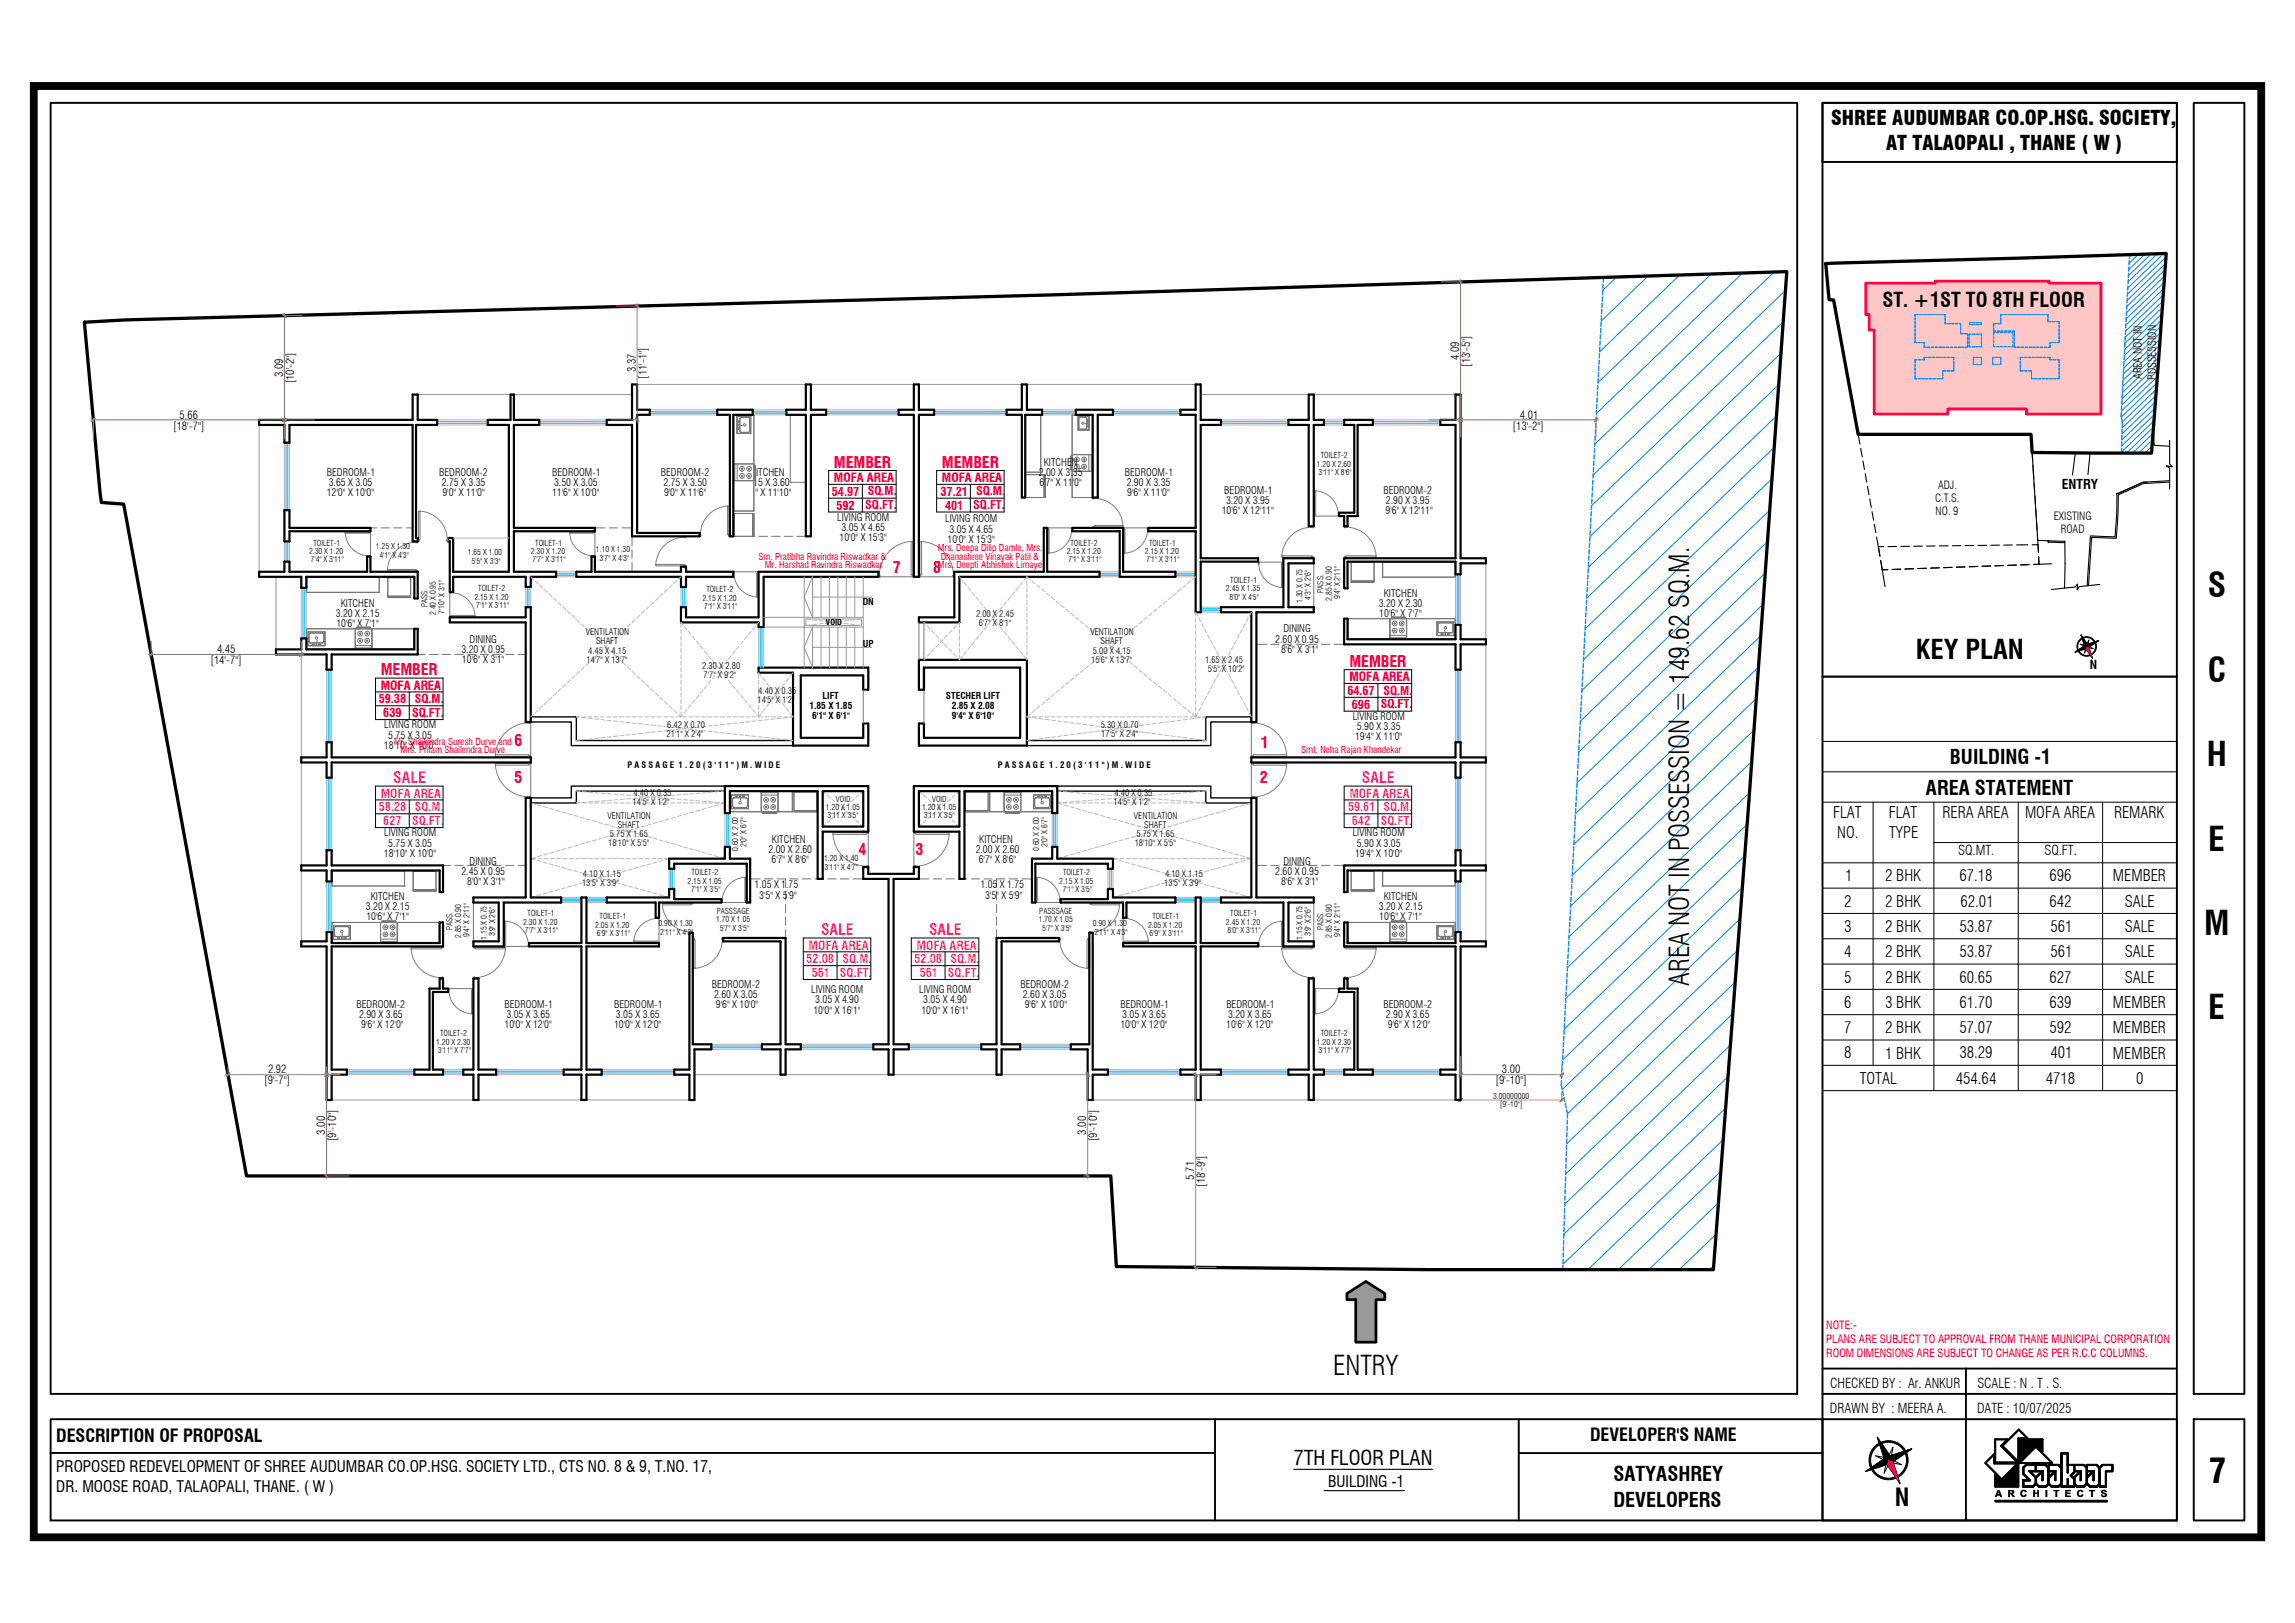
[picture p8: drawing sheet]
<svg xmlns="http://www.w3.org/2000/svg" width="420mm" height="297mm" viewBox="0 0 420 297" stroke-linecap="round" stroke-linejoin="round" font-family="sans-serif">
<defs><g id="words">
<g font-size="6.2">
<text x="404" y="109.2">S</text>
<text x="404" y="124.8">C</text>
<text x="403.9" y="140.2">H</text>
<text x="404.1" y="155.7">E</text>
<text x="403.4" y="171.1">M</text>
<text x="404.1" y="186.5">E</text>
<text x="404.3" y="271.4">7</text>
</g>
<text font-size="5" x="309.1" y="180.4" transform="rotate(-90 309.1 180.4)">AREA NOT IN POSSESSION = 149.62 SQ.M.</text>
<g font-size="4.9">
<text x="350.6" y="120.7">KEY PLAN</text>
<text x="244" y="251.7">ENTRY</text>
</g>
<text font-size="4.5" x="346.8" y="275.5">N</text>
<g font-size="3.7">
<text x="335.1" y="22.8">SHREE AUDUMBAR CO.OP.HSG. SOCIETY,</text>
<text x="345.2" y="27.5">AT TALAOPALI , THANE ( W )</text>
<text x="344.5" y="56.2">ST. +1ST TO 8TH FLOOR</text>
<text x="356.9" y="139.8">BUILDING -1</text>
<text x="352.5" y="145.4">AREA STATEMENT</text>
<text x="236.8" y="268">7TH FLOOR PLAN</text>
<text x="295.3" y="271.1">SATYASHREY</text>
<text x="295.3" y="275.7">DEVELOPERS</text>
</g>
<g font-size="3.3">
<text x="10.3" y="263.8">DESCRIPTION OF PROPOSAL</text>
<text x="291" y="263.6">DEVELOPER'S NAME</text>
</g>
<g font-size="2.9" fill="#f00">
<text x="152.6" y="85.6">MEMBER</text>
<text x="172.4" y="85.6">MEMBER</text>
<text x="163.4" y="104.9">7</text>
<text x="170.8" y="104.9">8</text>
<text x="69.7" y="123.5">MEMBER</text>
<text x="246.9" y="122">MEMBER</text>
<text x="94.1" y="136.5">6</text>
<text x="230.7" y="136.9">1</text>
<text x="94.1" y="143.3">5</text>
<text x="230.6" y="143.4">2</text>
<text x="157.1" y="156.4">4</text>
<text x="167.6" y="156.4">3</text>
</g>
<g font-size="2.9" fill="#f0f">
<text x="72" y="143.3">SALE</text>
<text x="249.2" y="143.3">SALE</text>
<text x="150.3" y="171.1">SALE</text>
<text x="170" y="171.1">SALE</text>
</g>
<g font-size="2.9">
<text x="335.5" y="149.7">FLAT</text>
<text x="345.7" y="149.7">FLAT</text>
<text x="355.5" y="149.7">RERA AREA</text>
<text x="370.6" y="149.7">MOFA AREA</text>
<text x="386.9" y="149.7">REMARK</text>
<text x="336.2" y="153.4">NO.</text>
<text x="345.7" y="153.3">TYPE</text>
<text x="337.6" y="161.3">1</text>
<text x="345" y="161.3">2 BHK</text>
<text x="358.6" y="161.3">67.18</text>
<text x="375" y="161.3">696</text>
<text x="386.7" y="161.3">MEMBER</text>
<text x="337.5" y="165.9">2</text>
<text x="345" y="165.9">2 BHK</text>
<text x="358.8" y="165.9">62.01</text>
<text x="375" y="165.9">642</text>
<text x="388.8" y="165.9">SALE</text>
<text x="337.5" y="170.5">3</text>
<text x="345" y="170.6">2 BHK</text>
<text x="358.6" y="170.5">53.87</text>
<text x="375.2" y="170.5">561</text>
<text x="388.8" y="170.5">SALE</text>
<text x="337.5" y="179.8">5</text>
<text x="337.5" y="175.2">4</text>
<text x="345" y="175.2">2 BHK</text>
<text x="345" y="179.8">2 BHK</text>
<text x="358.6" y="179.8">60.65</text>
<text x="358.6" y="175.2">53.87</text>
<text x="375.1" y="179.8">627</text>
<text x="375.2" y="175.2">561</text>
<text x="388.8" y="175.2">SALE</text>
<text x="388.8" y="179.8">SALE</text>
<text x="337.5" y="184.4">6</text>
<text x="345" y="184.4">3 BHK</text>
<text x="358.6" y="184.4">61.70</text>
<text x="375" y="184.4">639</text>
<text x="386.7" y="184.4">MEMBER</text>
<text x="337.5" y="189.1">7</text>
<text x="345" y="189.1">2 BHK</text>
<text x="358.6" y="189.1">57.07</text>
<text x="375" y="189.1">592</text>
<text x="386.7" y="189.1">MEMBER</text>
<text x="337.5" y="193.7">8</text>
<text x="345" y="193.7">1 BHK</text>
<text x="358.6" y="193.7">38.29</text>
<text x="375.2" y="193.7">401</text>
<text x="386.7" y="193.7">MEMBER</text>
<text x="340.3" y="198.3">TOTAL</text>
<text x="357.9" y="198.3">454.64</text>
<text x="374.4" y="198.3">4718</text>
<text x="390.9" y="198.3">0</text>
<text x="10.3" y="269.3">PROPOSED REDEVELOPMENT OF SHREE AUDUMBAR CO.OP.HSG. SOCIETY LTD., CTS NO. 8 &amp; 9, T.NO. 17,</text>
<text x="10.3" y="273">DR. MOOSE ROAD, TALAOPALI, THANE. ( W )</text>
<text x="243" y="272.1">BUILDING -1</text>
</g>
<g font-size="2.5">
<text x="377.4" y="89.4">ENTRY</text>
<text x="358.4" y="156.5">SQ.MT.</text>
<text x="374.1" y="156.5">SQ.FT.</text>
<text x="334.9" y="254">CHECKED BY : Ar. ANKUR</text>
<text x="361.9" y="254">SCALE : N . T . S.</text>
<text x="334.9" y="258.6">DRAWN BY : MEERA A.</text>
<text x="361.8" y="258.6">DATE : 10/07/2025</text>
</g>
<g font-size="2.3" fill="#f00">
<text x="152.6" y="88.2">MOFA AREA</text>
<text x="172.4" y="88.2">MOFA AREA</text>
<text x="247" y="124.7">MOFA AREA</text>
<text x="69.7" y="126.2">MOFA AREA</text>
</g>
<text font-size="2.3" x="382.5" y="122.5">N</text>
<g font-size="2.3" fill="#f0f">
<text x="69.7" y="146">MOFA AREA</text>
<text x="247" y="146">MOFA AREA</text>
<text x="148" y="173.8">MOFA AREA</text>
<text x="167.7" y="173.8">MOFA AREA</text>
</g>
<g font-size="2.2" fill="#f00">
<text x="152.2" y="90.7">54.97</text>
<text x="153.1" y="93.3">592</text>
<text x="158.4" y="93.2">SQ.FT.</text>
<text x="158.8" y="90.7">SQ.M.</text>
<text x="172.1" y="90.7">37.21</text>
<text x="173" y="93.3">401</text>
<text x="178.1" y="93.2">SQ.FT.</text>
<text x="178.6" y="90.7">SQ.M.</text>
<text x="69.3" y="128.7">59.38</text>
<text x="70.2" y="131.2">639</text>
<text x="75.4" y="131.2">SQ.FT.</text>
<text x="75.9" y="128.7">SQ.M.</text>
<text x="246.6" y="127.2">64.67</text>
<text x="247.4" y="129.7">696</text>
<text x="252.7" y="129.6">SQ.FT.</text>
<text x="253.2" y="127.1">SQ.M.</text>
</g>
<g font-size="2.2" fill="#f0f">
<text x="69.3" y="148.5">58.28</text>
<text x="75.9" y="148.4">SQ.M.</text>
<text x="246.7" y="148.5">59.61</text>
<text x="253.2" y="148.4">SQ.M.</text>
<text x="70.1" y="151">627</text>
<text x="75.4" y="150.9">SQ.FT.</text>
<text x="247.4" y="151">642</text>
<text x="252.7" y="150.9">SQ.FT.</text>
<text x="147.6" y="176.3">52.08</text>
<text x="148.6" y="178.8">561</text>
<text x="153.7" y="178.7">SQ.FT.</text>
<text x="154.2" y="176.2">SQ.M.</text>
<text x="167.4" y="176.3">52.08</text>
<text x="168.3" y="178.8">561</text>
<text x="173.5" y="178.7">SQ.FT.</text>
<text x="174" y="176.2">SQ.M.</text>
</g>
<g font-size="2.1">
<text x="267" y="65.9" transform="rotate(-90 267 65.9)">4.09</text>
<text x="51.8" y="69" transform="rotate(-90 51.8 69)">3.09</text>
<text x="53.8" y="70.2" transform="rotate(-90 53.8 70.2)">[10'-2&quot;]</text>
<text x="116.3" y="68.1" transform="rotate(-90 116.3 68.1)">3.37</text>
<text x="118.4" y="69.3" transform="rotate(-90 118.4 69.3)">[11'-1&quot;]</text>
<text x="269.1" y="67.1" transform="rotate(-90 269.1 67.1)">[13'-5&quot;]</text>
<text x="392" y="69.4" transform="rotate(-90 392 69.4)">AREA NOT IN</text>
<text x="394.6" y="69.6" transform="rotate(-90 394.6 69.6)">POSSESSION</text>
<text x="32.9" y="76.6">5.66</text>
<text x="278.1" y="76.6">4.01</text>
<text x="31.7" y="78.6">[18'-7&quot;]</text>
<text x="276.8" y="78.6">[13'-2&quot;]</text>
<text x="354.7" y="89.6">ADJ.</text>
<text x="354.1" y="91.9">C.T.S.</text>
<text x="354.2" y="94.2">NO. 9</text>
<text x="375.8" y="95.2">EXISTING</text>
<text x="377.1" y="97.5">ROAD</text>
<text x="39.7" y="119.5">4.45</text>
<text x="38.5" y="121.5">[14'-7&quot;]</text>
<text x="49.1" y="196.4">2.92</text>
<text x="274.9" y="196.4">3.00</text>
<text x="48.4" y="198.4">[9'-7&quot;]</text>
<text x="273.7" y="198.4">[9'-10&quot;]</text>
<text x="59.5" y="207.6" transform="rotate(-90 59.5 207.6)">3.00</text>
<text x="61.5" y="208.8" transform="rotate(-90 61.5 208.8)">[9'-10&quot;]</text>
<text x="198.8" y="207.6" transform="rotate(-90 198.8 207.6)">3.00</text>
<text x="200.8" y="208.8" transform="rotate(-90 200.8 208.8)">[9'-10&quot;]</text>
<text x="218.6" y="215.8" transform="rotate(-90 218.6 215.8)">5.71</text>
<text x="220.6" y="217.2" transform="rotate(-90 220.6 217.2)">[18'-9&quot;]</text>
</g>
<g font-size="2.1" fill="#f00">
<text x="334.2" y="243.1">NOTE:-</text>
<text x="334.2" y="245.8">PLANS ARE SUBJECT TO APPROVAL FROM THANE MUNICIPAL CORPORATION</text>
<text x="334.2" y="248.4">ROOM DIMENSIONS ARE SUBJECT TO CHANGE AS PER R.C.C COLUMNS.</text>
</g>
<g font-size="1.9">
<text x="59.8" y="87">BEDROOM-1</text>
<text x="60.2" y="88.9">3.65 X 3.05</text>
<text x="80.4" y="87">BEDROOM-2</text>
<text x="80.8" y="88.9">2.75 X 3.35</text>
<text x="101.1" y="87">BEDROOM-1</text>
<text x="101.4" y="88.9">3.50 X 3.05</text>
<text x="121" y="87">BEDROOM-2</text>
<text x="121.4" y="88.9">2.75 X 3.50</text>
<text x="136.5" y="88.9">2.15 X 3.60</text>
<text x="137.4" y="87">KITCHEN</text>
<text x="190.1" y="87">2.00 X 3.35</text>
<text x="190.2" y="88.9">6'7&quot; X 11'0&quot;</text>
<text x="191" y="85.2">KITCHEN</text>
<text x="205.9" y="87">BEDROOM-1</text>
<text x="206.2" y="88.9">2.90 X 3.35</text>
<text x="59.8" y="90.8">12'0&quot; X 10'0&quot;</text>
<text x="81" y="90.8">9'0&quot; X 11'0&quot;</text>
<text x="101" y="90.8">11'6&quot; X 10'0&quot;</text>
<text x="121.5" y="90.8">9'0&quot; X 11'6&quot;</text>
<text x="136.2" y="90.8">7'1&quot; X 11'10&quot;</text>
<text x="153.2" y="95.3">LIVING ROOM</text>
<text x="173" y="95.6">LIVING ROOM</text>
<text x="206.3" y="90.8">9'6&quot; X 11'0&quot;</text>
<text x="223.6" y="94.1">10'6&quot; X 12'11&quot;</text>
<text x="224.1" y="90.4">BEDROOM-1</text>
<text x="224.4" y="92.3">3.20 X 3.95</text>
<text x="253.2" y="90.4">BEDROOM-2</text>
<text x="253.6" y="94.1">9'6&quot; X 12'11&quot;</text>
<text x="253.6" y="92.3">2.90 X 3.95</text>
<text x="153.6" y="99">10'0&quot; X 15'3&quot;</text>
<text x="154" y="97.2">3.05 X 4.65</text>
<text x="173.4" y="99.3">10'0&quot; X 15'3&quot;</text>
<text x="173.7" y="97.5">3.05 X 4.65</text>
<text x="61.5" y="112.8">3.20 X 2.15</text>
<text x="62.4" y="111">KITCHEN</text>
<text x="252.3" y="111.1">3.20 X 2.30</text>
<text x="252.4" y="113">10'6&quot; X 7'7&quot;</text>
<text x="253.2" y="109.3">KITCHEN</text>
<text x="61.6" y="114.7">10'6&quot; X 7'1&quot;</text>
<text x="84.4" y="119.5">3.20 X 0.95</text>
<text x="85.9" y="117.6">DINING</text>
<text x="233.4" y="117.6">2.60 X 0.95</text>
<text x="234.4" y="119.4">8'6&quot; X 3'1&quot;</text>
<text x="234.9" y="115.7">DINING</text>
<text x="84.5" y="121.3">10'6&quot; X 3'1&quot;</text>
<text x="247.6" y="131.8">LIVING ROOM</text>
<text x="70.3" y="137">18'10&quot; X 10'0&quot;</text>
<text x="70.3" y="133.3">LIVING ROOM</text>
<text x="71.1" y="135.2">5.75 X 3.05</text>
<text x="248" y="135.5">19'4&quot; X 11'0&quot;</text>
<text x="248.3" y="133.6">5.90 X 3.35</text>
<text x="70.3" y="153.1">LIVING ROOM</text>
<text x="71.1" y="154.9">5.75 X 3.05</text>
<text x="141.3" y="154.2">KITCHEN</text>
<text x="179.2" y="154.2">KITCHEN</text>
<text x="247.6" y="153.1">LIVING ROOM</text>
<text x="248.3" y="154.9">5.90 X 3.05</text>
<text x="70.3" y="156.8">18'10&quot; X 10'0&quot;</text>
<text x="84.4" y="160.1">2.45 X 0.95</text>
<text x="85.5" y="162">8'0&quot; X 3'1&quot;</text>
<text x="85.9" y="158.3">DINING</text>
<text x="140.6" y="156.1">2.00 X 2.60</text>
<text x="141.2" y="158">6'7&quot; X 8'6&quot;</text>
<text x="178.6" y="156.1">2.00 X 2.60</text>
<text x="179.1" y="158">6'7&quot; X 8'6&quot;</text>
<text x="233.4" y="160.1">2.60 X 0.95</text>
<text x="234.4" y="162">8'6&quot; X 3'1&quot;</text>
<text x="234.9" y="158.3">DINING</text>
<text x="248" y="156.8">19'4&quot; X 10'0&quot;</text>
<text x="67" y="166.6">3.20 X 2.15</text>
<text x="67.9" y="164.7">KITCHEN</text>
<text x="138.1" y="162.6">1.05 X 1.75</text>
<text x="138.9" y="164.4">3'5&quot; X 5'9&quot;</text>
<text x="179.4" y="162.6">1.05 X 1.75</text>
<text x="180.3" y="164.4">3'5&quot; X 5'9&quot;</text>
<text x="252.3" y="166.6">3.20 X 2.15</text>
<text x="253.2" y="164.7">KITCHEN</text>
<text x="67" y="168.4">10'6&quot; X 7'1&quot;</text>
<text x="252.4" y="168.4">10'6&quot; X 7'1&quot;</text>
<text x="65.3" y="184.5">BEDROOM-2</text>
<text x="92.3" y="184.5">BEDROOM-1</text>
<text x="112.4" y="184.5">BEDROOM-1</text>
<text x="130.2" y="180.8">BEDROOM-2</text>
<text x="130.7" y="182.7">2.60 X 3.05</text>
<text x="131" y="184.5">9'6&quot; X 10'0&quot;</text>
<text x="148.5" y="181.8">LIVING ROOM</text>
<text x="148.9" y="185.5">10'0&quot; X 16'1&quot;</text>
<text x="149.2" y="183.6">3.05 X 4.90</text>
<text x="168.2" y="181.8">LIVING ROOM</text>
<text x="168.6" y="185.5">10'0&quot; X 16'1&quot;</text>
<text x="169" y="183.6">3.05 X 4.90</text>
<text x="186.8" y="180.8">BEDROOM-2</text>
<text x="187.2" y="182.7">2.60 X 3.05</text>
<text x="187.5" y="184.5">9'6&quot; X 10'0&quot;</text>
<text x="205.1" y="184.5">BEDROOM-1</text>
<text x="224.4" y="184.5">BEDROOM-1</text>
<text x="253.2" y="184.5">BEDROOM-2</text>
<text x="65.7" y="186.3">2.90 X 3.65</text>
<text x="66.1" y="188.2">9'6&quot; X 12'0&quot;</text>
<text x="92.3" y="188.2">10'0&quot; X 12'0&quot;</text>
<text x="92.7" y="186.3">3.05 X 3.65</text>
<text x="112.4" y="188.2">10'0&quot; X 12'0&quot;</text>
<text x="112.7" y="186.3">3.05 X 3.65</text>
<text x="205" y="188.2">10'0&quot; X 12'0&quot;</text>
<text x="205.4" y="186.3">3.05 X 3.65</text>
<text x="224.4" y="188.2">10'6&quot; X 12'0&quot;</text>
<text x="224.8" y="186.3">3.20 X 3.65</text>
<text x="253.6" y="186.3">2.90 X 3.65</text>
<text x="254" y="188.2">9'6&quot; X 12'0&quot;</text>
</g>
<text font-size="1.8" x="365.1" y="274">A R C H I T E C T S</text>
<g font-size="1.7" fill="#f00">
<text x="171.6" y="100.9">Mrs. Deepa Dilip Damle, Mrs.</text>
<text x="138.8" y="102.4">Sm. Pratibha Ravindra Riswadkar &amp;</text>
<text x="139.9" y="103.9">Mr. Harshad Ravindra Riswadkar</text>
<text x="171.6" y="104">Mrs. Deepti Abhishek Limaye</text>
<text x="172.2" y="102.4">Dhanashree Vinayak Patil &amp;</text>
<text x="72.1" y="136.3">Mr. Shailendra Suresh Durve and</text>
<text x="73.3" y="137.9">Mrs. Pritam Shailendra Durve</text>
<text x="238.1" y="137.8">Smt. Neha Rajan Khandekar</text>
</g>
<g font-size="1.7">
<text x="157.9" y="110.7">DN</text>
<text x="178.6" y="112.9">2.00 X 2.45</text>
<text x="107.2" y="116.2">VENTILATION</text>
<text x="107.7" y="119.6">4.45 X 4.15</text>
<text x="109.1" y="117.9">SHAFT</text>
<text x="157.9" y="118.3">UP</text>
<text x="179.1" y="114.6">6'7&quot; X 8'1&quot;</text>
<text x="199.6" y="116.2">VENTILATION</text>
<text x="200" y="119.6">5.00 X 4.15</text>
<text x="201.4" y="117.9">SHAFT</text>
<text x="107.3" y="121.3">14'7&quot; X 13'7&quot;</text>
<text x="128.5" y="122.4">2.30 X 2.80</text>
<text x="128.8" y="124">7'7&quot; X 9'2&quot;</text>
<text x="199.7" y="121.3">15'6&quot; X 13'7&quot;</text>
<text x="220.5" y="121.3">1.65 X 2.45</text>
<text x="221" y="123">5'5&quot; X 10'2&quot;</text>
<text x="138.6" y="128.6">14'5&quot; X 1'2&quot;</text>
<text x="138.8" y="127">4.40 X 0.35</text>
<text x="148.1" y="129.8">1.85 X 1.85</text>
<text x="148.6" y="131.6">6'1&quot; X 6'1&quot;</text>
<text x="150.5" y="128">LIFT</text>
<text x="173.1" y="128">STECHER LIFT</text>
<text x="174.2" y="129.8">2.85 X 2.08</text>
<text x="174.2" y="131.6">9'4&quot; X 6'10&quot;</text>
<text x="122" y="134.9">21'1&quot; X 2'4&quot;</text>
<text x="122.1" y="133.2">6.42 X 0.70</text>
<text x="201.4" y="133.2">5.30 X 0.70</text>
<text x="201.5" y="134.9">17'5&quot; X 2'4&quot;</text>
<text x="111.2" y="149.8">VENTILATION</text>
<text x="115.8" y="147.4">14'5&quot; X 1'2&quot;</text>
<text x="115.9" y="145.7">4.40 X 0.35</text>
<text x="203.8" y="147.4">14'5&quot; X 1'2&quot;</text>
<text x="203.9" y="145.7">4.40 X 0.35</text>
<text x="207.5" y="149.8">VENTILATION</text>
<text x="111.3" y="154.9">18'10&quot; X 5'5&quot;</text>
<text x="111.6" y="153.2">5.75 X 1.65</text>
<text x="113" y="151.5">SHAFT</text>
<text x="207.7" y="154.9">18'10&quot; X 5'5&quot;</text>
<text x="208" y="153.2">5.75 X 1.65</text>
<text x="209.4" y="151.5">SHAFT</text>
<text x="106.7" y="160.5">4.10 X 1.15</text>
<text x="213.2" y="160.5">4.10 X 1.15</text>
<text x="106.5" y="162.2">13'5&quot; X 3'9&quot;</text>
<text x="213.1" y="162.2">13'5&quot; X 3'9&quot;</text>
</g>
<g font-size="1.6">
<text x="114.8" y="140.6">P A S S A G E 1 . 2 0 ( 3 ' 1 1 &quot; ) M . W I D E</text>
<text x="182.6" y="140.6">P A S S A G E 1 . 2 0 ( 3 ' 1 1 &quot; ) M . W I D E</text>
</g>
<g font-size="1.5">
<text x="241.7" y="83.9">TOILET-2</text>
<text x="241" y="85.4">1.20 X 2.60</text>
<text x="241.3" y="86.9">3'11&quot; X 8'6&quot;</text>
<text x="56.6" y="101.4">2.30 X 1.20</text>
<text x="57.4" y="99.8">TOILET-1</text>
<text x="68.8" y="100.5">1.25 X 1.30</text>
<text x="85.6" y="101.6">1.65 X 1.00</text>
<text x="97.2" y="101.4">2.30 X 1.20</text>
<text x="98" y="99.8">TOILET-1</text>
<text x="109.1" y="101.1">1.10 X 1.30</text>
<text x="195.2" y="101.4">2.15 X 1.20</text>
<text x="195.9" y="99.8">TOILET-2</text>
<text x="209.5" y="101.4">2.15 X 1.20</text>
<text x="210.3" y="99.8">TOILET-1</text>
<text x="56.9" y="102.9">7'4&quot; X 3'11&quot;</text>
<text x="69.5" y="102.1">4'1&quot; X 4'3&quot;</text>
<text x="86.3" y="103.1">5'5&quot; X 3'3&quot;</text>
<text x="97.5" y="102.9">7'7&quot; X 3'11&quot;</text>
<text x="109.7" y="102.6">3'7&quot; X 4'3&quot;</text>
<text x="195.5" y="102.9">7'1&quot; X 3'11&quot;</text>
<text x="209.8" y="102.9">7'1&quot; X 3'11&quot;</text>
<text x="225.2" y="106.6">TOILET-1</text>
<text x="78.2" y="111.1" transform="rotate(-90 78.2 111.1)">PASS.</text>
<text x="79.8" y="112.6" transform="rotate(-90 79.8 112.6)">2.40 X 0.95</text>
<text x="81.3" y="112.3" transform="rotate(-90 81.3 112.3)">7'10&quot; X 3'1&quot;</text>
<text x="86.8" y="109.7">2.15 X 1.20</text>
<text x="87.1" y="111.3">7'1&quot; X 3'11&quot;</text>
<text x="87.5" y="108.2">TOILET-2</text>
<text x="128.6" y="109.9">2.15 X 1.20</text>
<text x="128.9" y="111.5">7'1&quot; X 3'11&quot;</text>
<text x="129.3" y="108.4">TOILET-2</text>
<text x="224.4" y="108.2">2.45 X 1.35</text>
<text x="225" y="109.7">8'0&quot; X 4'5&quot;</text>
<text x="238.3" y="110.4" transform="rotate(-90 238.3 110.4)">1.30 X 0.75</text>
<text x="239.9" y="109.7" transform="rotate(-90 239.9 109.7)">4'3&quot; X 2'6&quot;</text>
<text x="242.2" y="108.5" transform="rotate(-90 242.2 108.5)">PASS.</text>
<text x="243.7" y="109.9" transform="rotate(-90 243.7 109.9)">2.85 X 0.90</text>
<text x="245.3" y="109.6" transform="rotate(-90 245.3 109.6)">9'4&quot; X 2'11&quot;</text>
<text x="151.2" y="114.4">VOID</text>
<text x="151.1" y="148.2">1.20 X 1.05</text>
<text x="151.4" y="149.7">3'11 X 3'5&quot;</text>
<text x="153" y="146.7">VOID</text>
<text x="168.7" y="148.2">1.20 X 1.05</text>
<text x="169" y="149.7">3'11 X 3'5&quot;</text>
<text x="170.6" y="146.7">VOID</text>
<text x="135.1" y="155.7" transform="rotate(-90 135.1 155.7)">0.60 X 2.00</text>
<text x="136.6" y="154.9" transform="rotate(-90 136.6 154.9)">2'0&quot; X 6'7&quot;</text>
<text x="190.2" y="155.7" transform="rotate(-90 190.2 155.7)">0.60 X 2.00</text>
<text x="191.7" y="154.9" transform="rotate(-90 191.7 154.9)">2'0&quot; X 6'7&quot;</text>
<text x="125.8" y="161.7">2.15 X 1.05</text>
<text x="126.5" y="160.2">TOILET-2</text>
<text x="150.8" y="157.6">1.20 X 1.40</text>
<text x="150.9" y="159.2">3'11&quot; X 4'7&quot;</text>
<text x="193.8" y="161.7">2.15 X 1.05</text>
<text x="194.5" y="160.2">TOILET-2</text>
<text x="96.6" y="167.7">TOILET-1</text>
<text x="126.5" y="163.3">7'1&quot; X 3'5&quot;</text>
<text x="131.2" y="167.3">PASSSAGE</text>
<text x="190.2" y="167.3">PASSSAGE</text>
<text x="194.5" y="163.3">7'1&quot; X 3'5&quot;</text>
<text x="225.2" y="167.7">TOILET-1</text>
<text x="82.8" y="170.2" transform="rotate(-90 82.8 170.2)">PASS.</text>
<text x="84.4" y="171.7" transform="rotate(-90 84.4 171.7)">2.85 X 0.90</text>
<text x="85.9" y="171.4" transform="rotate(-90 85.9 171.4)">9'4&quot; X 2'11&quot;</text>
<text x="89.1" y="172" transform="rotate(-90 89.1 172)">1.15 X 0.75</text>
<text x="90.6" y="171.3" transform="rotate(-90 90.6 171.3)">3'9&quot; X 2'6&quot;</text>
<text x="95.8" y="169.2">2.30 X 1.20</text>
<text x="96.1" y="170.8">7'7&quot; X 3'11&quot;</text>
<text x="108.9" y="169.8">2.05 X 1.20</text>
<text x="109.2" y="171.3">6'9&quot; X 3'11&quot;</text>
<text x="109.7" y="168.2">TOILET-1</text>
<text x="120.5" y="169.5">0.90 X 1.30</text>
<text x="120.8" y="171">2'11&quot; X 4'3&quot;</text>
<text x="131" y="168.8">1.70 X 1.05</text>
<text x="131.7" y="170.4">5'7&quot; X 3'5&quot;</text>
<text x="190.1" y="168.8">1.70 X 1.05</text>
<text x="190.8" y="170.4">5'7&quot; X 3'5&quot;</text>
<text x="200" y="169.5">0.90 X 1.30</text>
<text x="200.3" y="171">2'11&quot; X 4'3&quot;</text>
<text x="210.1" y="169.8">2.05 X 1.20</text>
<text x="210.4" y="171.3">6'9&quot; X 3'11&quot;</text>
<text x="210.9" y="168.2">TOILET-1</text>
<text x="224.4" y="169.2">2.45 X 1.20</text>
<text x="224.7" y="170.8">8'0&quot; X 3'11&quot;</text>
<text x="238.3" y="172" transform="rotate(-90 238.3 172)">1.15 X 0.75</text>
<text x="239.9" y="171.3" transform="rotate(-90 239.9 171.3)">3'9&quot; X 2'6&quot;</text>
<text x="242.2" y="170.2" transform="rotate(-90 242.2 170.2)">PASS.</text>
<text x="243.7" y="171.7" transform="rotate(-90 243.7 171.7)">2.85 X 0.90</text>
<text x="245.3" y="171.4" transform="rotate(-90 245.3 171.4)">9'4&quot; X 2'11&quot;</text>
<text x="79.8" y="191.2">1.20 X 2.30</text>
<text x="80.5" y="189.6">TOILET-2</text>
<text x="241" y="191.2">1.20 X 2.30</text>
<text x="241.7" y="189.6">TOILET-2</text>
<text x="80.1" y="192.7">3'11&quot; X 7'7&quot;</text>
<text x="241.3" y="192.7">3'11&quot; X 7'7&quot;</text>
<text x="273.3" y="201.1">3.00000000</text>
<text x="274.5" y="202.6">[9'-10&quot;]</text>
</g>
</g></defs>
<!-- layer: PLOT BOUNDARY -->
<g fill="none" stroke="#007fff" stroke-width=".25">
<path d="M293 58.9v.8M293.1 57.8l-.1 .8M293.1 56.6v.8M293.2 55.5v.8M293.3 54.3l-.1 .8M293.3 53.2v.7M293.4 52l-.1 .8M294.4 50.7l-1 .1v.8M295.6 50.7h-.8M296.7 50.7h-.8M297.9 50.6l-.8 .1M299 50.6h-.7"/>
<path d="M300.2 50.6h-.8M301.3 50.5h-.7M302.5 50.5h-.8M303.7 50.4l-.8 .1M304.8 50.4h-.8M306 50.4h-.8M307.1 50.3l-.7 .1M308.3 50.3h-.8M309.5 50.3h-.8M310.6 50.2h-.8M311.8 50.2h-.8M312.9 50.2h-.7"/>
<path d="M314.1 50.1h-.8M315.2 50.1h-.7M316.4 50l-.8 .1M317.6 50h-.8M318.7 50h-.8M319.9 49.9l-.8 .1M321 49.9h-.7M322.2 49.9h-.8M323.3 49.8h-.7M324.5 49.8h-.8M325.7 49.7l-.8 .1M326 49.7h1l-.1 .8"/>
<path d="M326.3 59v.7M326.4 57.8v.8M326.5 56.6l-.1 .8M326.6 55.5l-.1 .8M326.7 54.3l-.1 .8M326.7 53.2v.7M326.8 52v.8M326.9 50.9v.7M291.9 79.8v.7M292 78.6v.8M292.1 77.5l-.1 .7M292.1 76.3v.8"/>
<path d="M292.2 75.1l-.1 .8M292.2 74v.8M292.3 72.8v.8M292.4 71.7l-.1 .7M292.4 70.5v.8M292.5 69.4l-.1 .7M292.5 68.2v.8M292.6 67v.8M292.7 65.9l-.1 .8M292.7 64.7v.8M292.8 63.6l-.1 .7M292.8 62.4v.8"/>
<path d="M292.9 61.3v.7M293 60.1l-.1 .8M324.8 79.7v.8M324.9 78.6v.8M325 77.4v.8M325.1 76.3l-.1 .7M325.2 75.1l-.1 .8M325.3 74l-.1 .7M325.3 72.8v.8M325.4 71.7v.7M325.5 70.5v.8M325.6 69.3l-.1 .8"/>
<path d="M325.7 68.2l-.1 .8M325.8 67l-.1 .8M325.8 65.9v.8M325.9 64.7v.8M326 63.6l-.1 .7M326.1 62.4l-.1 .8M326.2 61.3l-.1 .7M326.3 60.1l-.1 .8M290.9 99.4v.8M291 98.3l-.1 .7M291 97.1v.8M291.1 96l-.1 .7"/>
<path d="M291.1 94.8v.8M291.2 93.6v.8M291.3 92.5l-.1 .8M291.3 91.3v.8M291.4 90.2l-.1 .7M291.5 89l-.1 .8M291.5 87.9v.7M291.6 86.7l-.1 .8M291.6 85.5v.8M291.7 84.4v.8M291.8 83.2l-.1 .8M291.8 82.1v.7"/>
<path d="M291.9 80.9l-.1 .8M323.4 99.4v.8M323.5 98.2v.8M323.6 97.1v.7M323.7 95.9l-.1 .8M323.8 94.8l-.1 .7M323.9 93.6l-.1 .8M323.9 92.5v.7M324 91.3v.8M324.1 90.1l-.1 .8M324.2 89l-.1 .8M324.3 87.8l-.1 .8"/>
<path d="M324.4 86.7l-.1 .7M324.4 85.5v.8M324.5 84.4v.7M324.6 83.2l-.1 .8M324.7 82.1l-.1 .7M324.8 80.9l-.1 .8M289.9 119.1l-.1 .8M289.9 117.9v.8M290 116.8v.7M290.1 115.6l-.1 .8M290.1 114.5v.7M290.2 113.3l-.1 .8"/>
<path d="M290.2 112.1v.8M290.3 111v.8M290.4 109.8l-.1 .8M290.4 108.7v.7M290.5 107.5l-.1 .8M290.5 106.4v.7M290.6 105.2v.8M290.7 104.1l-.1 .7M290.7 102.9v.8M290.8 101.7l-.1 .8M290.8 100.6v.8M322 119v.8"/>
<path d="M322.1 117.9v.7M322.2 116.7l-.1 .8M322.3 115.6l-.1 .7M322.4 114.4l-.1 .8M322.4 113.2v.8M322.5 112.1v.8M322.6 110.9v.8M322.7 109.8l-.1 .7M322.8 108.6l-.1 .8M322.9 107.5l-.1 .7M322.9 106.3v.8M323 105.2v.7"/>
<path d="M323.1 104v.8M323.2 102.8l-.1 .8M323.3 101.7l-.1 .8M323.4 100.5l-.1 .8M288.8 139.9v.8M288.9 138.7l-.1 .8M288.9 137.6v.8M289 136.4l-.1 .8M289 135.3v.7M289.1 134.1v.8M289.2 133l-.1 .7M289.2 131.8v.8"/>
<path d="M289.3 130.7l-.1 .7M289.3 129.5v.8M289.4 128.3v.8M289.5 127.2l-.1 .8M289.5 126v.8M289.6 124.9l-.1 .7M289.6 123.7v.8M289.7 122.6v.7M289.8 121.4l-.1 .8M289.8 120.2v.8M320.5 139.8v.8M320.6 138.7v.7"/>
<path d="M320.7 137.5v.8M320.8 136.3l-.1 .8M320.9 135.2l-.1 .8M321 134l-.1 .8M321 132.9v.8M321.1 131.7v.8M321.2 130.6v.7M321.3 129.4l-.1 .8M321.4 128.3l-.1 .7M321.5 127.1l-.1 .8M321.5 125.9v.8M321.6 124.8v.8"/>
<path d="M321.7 123.6l-.1 .8M321.8 122.5l-.1 .8M321.9 121.3l-.1 .8M322 120.2l-.1 .7M287.8 159.6l-.1 .7M287.8 158.4v.8M287.9 157.3l-.1 .7M287.9 156.1v.8M288 154.9v.8M288.1 153.8l-.1 .8M288.1 152.6v.8M288.2 151.5l-.1 .7"/>
<path d="M288.2 150.3v.8M288.3 149.2v.7M288.4 148l-.1 .8M288.4 146.8v.8M288.5 145.7l-.1 .8M288.6 144.5l-.1 .8M288.6 143.4v.7M288.7 142.2l-.1 .8M288.7 141.1v.7M319.1 158.9v.8M319.2 157.8v.8M319.3 156.6l-.1 .8"/>
<path d="M319.4 155.5l-.1 .7M319.5 154.3l-.1 .8M319.6 153.2l-.1 .7M319.6 152v.8M319.7 150.9v.7M319.8 149.7v.8M319.9 148.5v.8M320 147.4l-.1 .8M320.1 145.6l-.1 1.4M320.2 144.4v.8M320.3 143.3l-.1 .7M320.4 142.1l-.1 .8"/>
<path d="M320.5 141l-.1 .7M286.7 179.2v.8M286.8 178.1v.7M286.9 176.9l-.1 .8M286.9 175.8v.7M287 174.6l-.1 .8M287 173.4v.8M287.1 172.3v.8M287.2 171.1l-.1 .8M287.2 170v.7M287.3 168.8l-.1 .8M287.3 167.7v.7"/>
<path d="M287.4 166.5v.8M287.5 165.3l-.1 .8M287.5 164.2v.8M287.6 163l-.1 .8M287.6 161.9v.7M287.7 160.7v.8M317.5 179.7v.8M317.6 178.6v.7M317.7 177.4v.8M317.8 176.3v.7M317.9 175.1l-.1 .8M318 174l-.1 .7"/>
<path d="M318.1 172.8l-.1 .8M318.2 171.6l-.1 .8M318.2 170.5v.8M318.3 169.3v.8M318.4 168.2v.7M318.5 167v.8M318.6 165.9l-.1 .7M318.7 164.7l-.1 .8M318.8 163.6l-.1 .7M318.9 162.4l-.1 .8M318.9 161.2v.8M319 160.1v.8"/>
<path d="M285.8 197.7l-.1 .9 .2 .7M285.8 196.6v.7M285.9 195.4v.8M286 194.3l-.1 .7M286 199.7l.1 .7M286 193.1v.8M286.1 191.9l-.1 .8M286.1 190.8v.8M286.2 189.6v.8M286.3 188.5l-.1 .7M286.3 187.3v.8M286.4 186.2l-.1 .7"/>
<path d="M286.4 185v.8M286.5 183.9v.7M286.6 182.7l-.1 .8M286.6 181.5v.8M286.7 180.4l-.1 .8M316.1 199.4l-.1 .7M316.1 198.2v.8M316.2 197v.8M316.3 195.9v.8M316.4 194.7v.8M316.5 193.6l-.1 .8M316.6 192.4l-.1 .8"/>
<path d="M316.7 191.3l-.1 .7M316.8 190.1l-.1 .8M316.8 189v.7M316.9 187.8v.8M317 186.7v.7M317.1 185.5v.8M317.2 184.3l-.1 .8M317.3 183.2l-.1 .8M317.4 182l-.1 .8M317.5 180.9l-.1 .8M286.2 200.8l.2 .8M286.4 218.9v.7"/>
<path d="M286.4 217.7v.8M286.5 202l.1 .7M286.5 216.5v.8M286.5 215.4v.7M286.5 214.2v.8M286.6 213.1v.7M286.6 211.9v.8M286.7 210.7l-.1 .8M286.7 209.6v.8M286.7 203.1l.1 1.5M286.7 208.4v.8M286.8 207.3l-.1 .7"/>
<path d="M286.8 206.1v.8M286.8 205v.7M314.6 219l-.1 .8M314.7 217.8l-.1 .8M314.7 216.7v.7M314.8 215.5v.8M314.9 214.4v.7M315 213.2v.8M315.1 212.1l-.1 .7M315.2 210.9l-.1 .8M315.3 209.7l-.1 .8M315.4 208.6l-.1 .8"/>
<path d="M315.4 207.4v.8M315.5 206.3v.8M315.6 205.1v.8M315.7 204v.7M315.8 202.8l-.1 .8M315.9 201.7l-.1 .7M316 200.5l-.1 .8M286 231.6v.7h.9M286.1 230.4l-.1 .8M286.1 229.3v.7M286.1 228.1v.8M286.2 227l-.1 .7"/>
<path d="M286.2 225.8v.8M286.2 224.6v.8M286.3 223.5l-.1 .8M286.3 222.3v.8M286.3 221.2v.7M286.4 220v.8M288 232.3h-.8M289.2 232.3h-.8M290.3 232.3h-.7M291.5 232.3h-.8M292.6 232.3h-.7M293.8 232.3h-.8"/>
<path d="M295 232.3h-.8M296.1 232.3h-.8M297.3 232.3h-.8M298.4 232.3h-.7M299.6 232.3h-.8M300.7 232.3h-.7M301.9 232.3h-.8M303.1 232.3h-.8M304.2 232.3h-.7M305.4 232.3h-.8M306.5 232.3h-.7M307.7 232.3h-.8"/>
<path d="M308.9 232.3h-.8M310 232.3h-.8M311.2 232.3h-.8M312.3 232.3h-.7M313.6 231.7v.6h-.9M313.7 230.5l-.1 .8M313.8 229.4l-.1 .8M313.9 228.2l-.1 .8M314 227.1l-.1 .7M314 225.9v.8M314.1 224.8v.7M314.2 223.6v.8"/>
<path d="M314.3 222.5v.7M314.4 221.3l-.1 .8M314.5 220.1l-.1 .8"/>
</g>
<g fill="none" stroke="#007fff" stroke-width=".18">
<path d="M295.9 50.7l-2.6 2.4M301.6 50.5l-8.6 8.3M307.4 50.3l-14.7 14.1M313.1 50.1l-20.7 19.9M318.9 50l-26.8 25.7M324.7 49.8l-32.8 31.5M326.3 58.9l-35 33.7M326.8 53.1l-35.2 33.8M325.1 76.1l-34.7 33.4M325.5 70.4l-34.8 33.4M325.9 64.6l-34.9 33.6M323.5 99.1l-34.3 32.9"/>
<path d="M323.9 93.4l-34.4 33M324.3 87.6l-34.5 33.1M324.7 81.9l-34.6 33.2M322.2 116.3l-33.9 32.6M322.6 110.6l-34 32.7M323 104.9l-34.1 32.7M320.6 139.3l-33.5 32.1M321 133.6l-33.6 32.2M321.4 127.8l-33.7 32.4M321.8 122.1l-33.8 32.4M319.3 156.6l-33 31.7M319.7 150.8l-33.1 31.9"/>
<path d="M320.2 145.1l-33.3 32M317.6 179.7l-30.9 29.6M318 173.9l-31.1 29.9M318.4 168.2l-32.5 31.2M318.9 162.4l-32.9 31.6M316.2 197l-30 28.9M316.7 191.2l-30.3 29.1M317.1 185.5l-30.6 29.3M314.9 214.3l-18.7 18M315.4 208.6l-24.8 23.7M315.8 202.8l-29.8 28.6M313.6 231.6l-.7 .7"/>
<path d="M314.1 225.9l-6.8 6.4M314.5 220.1l-12.8 12.2"/>
</g>
<path d="M246.5 236.7l3.5-2.2 3.4 2.2v1.1h-1.6v7.8h-3.7v-7.8h-1.6z" fill-rule="evenodd" fill="#989898"/>
<path d="M246.5 236.7l3.5-2.2 3.4 2.2v1.1h-1.6v7.8h-3.7v-7.8h-1.6z" fill="none" stroke="#000" stroke-width=".5"/>
<path d="M15.4 59l7.6-.5 169.5-4.5 134.5-4.3-6.9 96.7-6.5 85.9h-52.4l-56.9-.5-1-16.6h-158.2l-22.5-122.9-4-.3z" fill="none" stroke="#000" stroke-width=".6"/>
<!-- layer: 0 -->
<path d="M333.5 18.8h64.9v259.4h-64.9zM333.5 18.8h64.9v10.8h-64.9zM401.5 18.8h9.2v236.3h-9.2zM222.4 259.7v18.5M277.9 259.7v18.5M401.5 259.7h9.2v18.5h-9.2zM9.3 265.9h213.1" fill="none" stroke="#000" stroke-width=".35"/>
<!-- layer: TEXT -->
<path d="M236.8 268.9h25.3M242.3 272.8h14.7" fill="none" stroke="#000" stroke-width=".2"/>
<!-- layer: 0 -->
<path d="M5.6 15.1h408.8l-1.2 1.3h-406.4zM5.6 15.1l1.2 1.3v264.3l-1.2 1.2zM413.2 16.4l1.2-1.3v266.8l-1.2-1.2zM6.8 280.7h406.4l1.2 1.2h-408.8z" fill="none" stroke="#000" stroke-width=".18"/>
<path d="M5.6 15.1l1.2 1.3v264.3l-1.2 1.2zM5.6 15.1h408.8l-1.2 1.3h-406.4zM6.8 280.7h406.4l1.2 1.2h-408.8zM413.2 16.4l1.2-1.3v266.8l-1.2-1.2z" fill="#000"/>
<!-- layer: DIM -->
<path d="M267.3 198.5v3.1M285.8 199.8v1.8M266.8 201.3h19.5M267.6 201l-.6 .6z" fill="none" stroke="#b8735c" stroke-width=".18"/>
<path d="M267.6 201l-.6 .6z" fill="#b8735c"/>
<path d="M285.5 201.6l.6-.6h.1l-.6 .6z" fill="none" stroke="#b8735c" stroke-width=".18"/>
<path d="M285.5 201.6l.6-.6h.1l-.6 .6z" fill="#b8735c"/>
<!-- layer: DOOR -->
<g fill="none" stroke="#767676" stroke-width=".18">
<path d="M63.2 97.4h4.4v.2h-4.4zM67.4 97.2h.4v.2l-.4-.1zM67.8 97.2v4.7M67.8 96.6h1.2M69.7 96.6h1.6M72 96.6h1.6M74.4 96.6h1.1M75.9 99.1h.5v.2h-.2v-.1h-.3zM104.3 97.4h4.3v.2h-4.3zM108.4 97.2h.5v.2l-.5-.1zM108.9 97.2v4.7M108.9 96.6h1.8"/>
<path d="M111.5 96.6h1.5M113.8 96.6h1.9M115.7 98.1v1.7M125 98.1h.5v.3h-.2v-.1h-.3zM128 97.6h.2l.1 .5h-.3zM133.2 92.6h.2v5.3h-.2zM133.4 97.6h.2v.5h-.3zM134.2 98.1h1.6M136.6 98.1h1.5M138.9 98.1h1.5M141.2 98.1h1.6M143.5 98.1h1.6"/>
<path d="M145.9 98.1h1.6M166.7 99.1h.4v6.1h-.4zM168.4 99.1h.3v6.1h-.3zM191.6 96.6h.3l-.2 .4h-.1zM191.6 96.6h4.7M191.8 96.8h.2v4.4h-.2zM196 96.6h.3v.4l-.3-.2zM200 91h.5v.2l-.5 .1zM200 96.3l.5 .2v.1h-.5zM200.3 96.2h5.2v.2h-5.2zM205.5 96.6h.3l-.2 .4h-.1zM205.5 96.6h4.7"/>
<path d="M205.7 96.8h.2v4.4h-.2zM209.9 96.6h.3v.4l-.3-.2zM239.9 96.3h.5v.3l-.5-.2zM240.4 94h.1l.2 .4h-.3zM240.4 94.4h4.7M240.6 89.8h.2v4.4h-.2zM245 94h.1v.4h-.3zM246 96.3h.5v.1l-.5 .2zM67.4 101.7l.4-.1v.3h-.4zM70.9 104.2h5.3v.3h-5.3zM75.9 104.5l.5-.1v.2h-.5zM76.4 119.8h1.4"/>
<path d="M78.6 119.8h1.6M80.9 119.8h1.6M82.3 112.7h.2l.3 .3h-.5zM82.3 108.3h.5v.1l-.5 .2zM82.3 108.3v4.7M82.6 112.6h4.3v.2h-4.3zM83.2 119.8h1.6M85.6 119.8h1.5M87.9 119.8h1.5M90.2 119.8h1.5M92.5 119.8h1.5M94.8 119.8h1.4"/>
<path d="M108.4 101.7l.5-.1v.3h-.5zM115.7 100.6v1.6M115.7 102.9v1.7M120 103.3h5.3v.2h-5.3zM125 103.6l.5-.2v.3h-.5zM134.2 104.6h.2l-.1 .5h-.1zM134.2 104.6h4.6M138.5 104.9h.2v4.3h-.2zM138.6 104.6h.2v.5h-.1zM160.8 104.9h.1l.2 .7h-.3zM160.8 105.6h6.4M167.1 104.9h.1v.7h-.3z"/>
<path d="M168.2 104.9h.1l.2 .7h-.3zM168.2 105.6h6.5M174.5 104.9h.2v.7h-.4zM229.9 117.9h1.9M230.2 102.9h.3l-.2 .4h-.1zM230.2 102.9h4.7M232.6 117.9h1.5M234.5 103.1h.2v4.4h-.2zM234.6 101.7h5.5v.3h-5.5zM234.7 102.9h.2v.4h-.1zM234.9 117.9h1.5M237.2 117.9h1.5"/>
<path d="M239.5 117.9h1.5M239.9 102l.5-.1v.3h-.5zM240.4 103.1v8.5M241.8 117.9h1.6M244.1 117.9h1.9M246 101.9l.5 .1v.2h-.5zM246.3 101.7h5.5v.3h-5.5zM90.7 138.1h6.1v.3h-6.1zM90.7 139.7h6.1v.3h-6.1zM96.5 138.4l.6-.1v.3h-.6zM96.5 132.1h.6v.3l-.6-.1zM96.5 139.5h.6v.3l-.6-.1z"/>
<path d="M97.1 132.1v6.5M97.1 139.5v6.5M229 138.3l.6 .1v.2h-.6zM229 132.1h.6v.2l-.6 .1zM229 139.5h.6v.2l-.6 .1zM229 132.1v6.5M229 139.5v6.5M229.3 138.1h6.2v.3h-6.2zM229.3 139.7h6.2v.3h-6.2zM81.1 158.4h1.4M83.2 158.4h1.6M85.6 158.4h1.5"/>
<path d="M87.9 158.4h1.5M90.2 158.4h1.5M92.5 158.4h1.5M94.8 158.4h1.4M96.5 145.9l.6-.2v.3h-.6zM152.4 152.4h6.2v.3h-6.2zM158.3 152.2h.6v.3h-.3v-.2h-.3zM158.3 158.5l.6-.1v.3h-.6zM158.9 152.2v6.5M167.2 152.2h.7v.1l-.7 .2zM167.2 158.4h.3v.1h.4v.2h-.7zM167.2 152.2v6.5"/>
<path d="M167.6 152.4h6.1v.3h-6.1zM229 145.7l.6 .2v.1h-.6zM229.9 158.4h1.9M232.6 158.4h1.5M234.9 158.4h1.5M237.2 158.4h1.5M239.5 158.4h1.5M241.8 158.4h1.6M244.1 158.4h1.9M75.2 173.4h5.6v.2h-5.6zM80.5 178.9l.6-.1v.3h-.6zM80.5 173.2h.6v.3l-.6-.2z"/>
<path d="M86.6 178.8l.6 .1v.2h-.6zM86.6 173.2h.6v.1l-.6 .2zM86.6 164.7v7.6M86.9 173.4h5.6v.2h-5.6zM92.2 172.7h.1l.1 .5h-.2zM92.2 173.2h4.6M92.3 168.6h.2v4.3h-.2zM96.7 172.7h.1v.5h-.2zM116 172.2h4.4v.2h-4.4zM120.2 172.5l.4-.1v.2h-.4zM120.2 167.9h.4v.3l-.4-.2zM120.6 167.9v4.7"/>
<path d="M121.2 165.3h5.3v.3h-5.3zM126.3 170.6l.5-.1v.2h-.5zM126.3 165.2h.5v.2l-.5-.1zM126.8 171.6h.2l-.1 .6h-.1zM126.9 171.9h.3v5.3h-.3zM132 164.7h.1l.2 .5h-.3zM132 165.2h4.7M132.1 171.6h.2v.6h-.1zM136.3 160.5h.2v4.4h-.2zM136.6 164.7h.1v.5h-.3zM137.3 160.8h1.8M139.9 160.8h1.6"/>
<path d="M142.2 160.8h1.6v1.6M143.8 163.2v1.5M143.8 165.5v1.5M143.8 167.8v1.5M143.8 170.1v1.5M144.5 160.8h1.6M146.9 160.8h1.5M149.2 160.8h1.5M151.5 160.8h1.5M153.8 160.8h1.5M156.1 160.8h1.9M168.2 160.8h1.8"/>
<path d="M170.8 160.8h1.5M173.1 160.8h1.6M175.4 160.8h1.6M177.7 160.8h1.6M180.1 160.8h1.5M182.4 163.2v1.5M182.4 165.5v1.5M182.4 167.8v1.5M182.4 170.1v1.5M183.9 160.8h-1.5v1.6M184.7 160.8h1.5M187 160.8h1.9"/>
<path d="M189.5 164.7l.2 .2v.3h-.2zM189.5 165.2h4.6M189.6 160.5h.2v4.4h-.2zM193.8 171.6h.3l-.2 .6h-.1zM194 164.7h.1v.5h-.2zM198.9 171.9h.3v5.3h-.3zM199.1 171.6h.3v.6h-.2zM199.4 170.5h.2v.1h.3v.1h-.5zM199.4 165.2h.5v.1l-.5 .1zM199.6 165.3h5.3v.3h-5.3zM205.5 172.4h.3l.2 .2h-.5zM205.5 167.9h.5v.1l-.5 .2z"/>
<path d="M205.5 167.9v4.7M205.8 172.2h4.3v.2h-4.3zM230.2 172.7l.3 .3v.2h-.3zM230.2 173.2h4.7M234.5 168.6h.2v4.3h-.2zM234.6 173.4h5.5v.2h-5.5zM234.8 172.7h.1v.5h-.2zM239.9 178.9l.5-.1v.3h-.5zM239.9 173.2h.5v.3l-.5-.2zM240.4 164.7v7.6M246 178.8l.5 .1v.2h-.5zM246 173.2h.5v.1l-.5 .2z"/>
<path d="M246.3 173.4h5.5v.2h-5.5zM82 180.9h.2l-.1 .5h-.1zM82 180.9h4.6M86.3 181.2h.2v4.3h-.2zM86.4 180.9h.2v.5l-.2-.3zM240.4 180.9h.3l-.2 .5h-.1zM240.4 180.9h4.7M240.6 181.2h.2v4.3h-.2zM244.8 180.9h.3v.5h-.1z"/>
</g>
<g fill="none" stroke="#808080" stroke-width=".18">
<path d="M63.2 97.6a4.4 4.4 0 0 0 4.4 4.1M76.2 99.2a5.3 5.3 0 0 0-5.3 5M104.3 97.6a4.4 4.4 0 0 0 4.4 4.1M125.3 98.3a5.3 5.3 0 0 0-5.3 5M133.2 92.6a5.3 5.3 0 0 0-5 5.3M166.7 99.1a6.2 6.2 0 0 0-5.8 6.1M168.7 99.1a6.2 6.2 0 0 1 5.8 6.1M196.1 96.8a4.4 4.4 0 0 1-4.1 4.4M200.2 91.2a5.3 5.3 0 0 1 5.3 5M210 96.8a4.4 4.4 0 0 1-4.1 4.4M240.2 96.5a5.6 5.6 0 0 0-5.6 5.2M240.8 89.8a4.4 4.4 0 0 1 4.1 4.4"/>
<path d="M246.3 96.5a5.6 5.6 0 0 1 5.5 5.2M82.5 108.5a4.4 4.4 0 0 1 4.4 4.1M134.3 104.9a4.4 4.4 0 0 0 4.2 4.3M230.4 103.1a4.4 4.4 0 0 0 4.1 4.4M96.8 132.3a6.2 6.2 0 0 0-6.1 5.8M229.3 132.3a6.2 6.2 0 0 1 6.2 5.8M90.7 140a6.2 6.2 0 0 0 6.1 5.8M152.4 152.7a6.2 6.2 0 0 0 6.2 5.8M173.7 152.7a6.2 6.2 0 0 1-6.2 5.8M235.5 140a6.2 6.2 0 0 1-6.2 5.8M75.2 173.6a5.6 5.6 0 0 0 5.6 5.3M92.5 173.6a5.6 5.6 0 0 1-5.6 5.3"/>
<path d="M92.5 168.6a4.4 4.4 0 0 1 4.2 4.4M120.4 168.1a4.4 4.4 0 0 0-4.4 4.1M121.2 165.6a5.3 5.3 0 0 0 5.3 5M132.2 171.9a5.3 5.3 0 0 1-5 5.3M136.3 160.5a4.4 4.4 0 0 0-4.1 4.4M189.8 160.5a4.4 4.4 0 0 1 4.2 4.4M194 171.9a5.3 5.3 0 0 0 4.9 5.3M204.9 165.6a5.3 5.3 0 0 1-5.3 5M205.8 168.1a4.4 4.4 0 0 1 4.3 4.1M234.5 168.6a4.4 4.4 0 0 0-4.1 4.4M234.6 173.6a5.6 5.6 0 0 0 5.6 5.3M251.8 173.6a5.6 5.6 0 0 1-5.5 5.3"/>
<path d="M82.1 181.1a4.4 4.4 0 0 0 4.2 4.4M244.9 181.1a4.4 4.4 0 0 1-4.1 4.4"/>
</g>
<!-- layer: WINDOW -->
<g fill="none" stroke="#bababa" stroke-width=".2">
<path d="M98.7 76.8h12.3M98.7 77.8h17M118.9 75.9h12.4M118.9 75h12.4M137.7 75.9h6.2M137.7 75h6.2M151.2 75.9h13.3M151.2 75h13.3M170.9 75.9h13.3M170.9 75h13.3M190.7 75.9h6.2M190.7 75h6.2"/>
<path d="M203.7 75.9h12.3M203.7 75h12.3M223.4 76.8h12.4M223.4 77.8h12.4M242.3 76.8h3.7M242.3 77.8h3.7M251.2 76.8h12.4M251.2 77.8h12.4M52 81v12.4M52 99.1v3.7M53 81v12.4M53 99.1v3.7"/>
<path d="M55.1 107.6v9.2M56.1 107.6v9.2M96.2 107.4v3.7M97.1 107.4v3.7M101.8 105.6h3.7M101.8 104.6h3.7M124.6 107.4v3.7M125.5 107.4v3.7M201.2 105.6h3.7M201.2 104.6h3.7M215.1 105.6h3.7M215.1 104.6h3.7"/>
<path d="M219.7 112h3.7M219.7 111.1h3.7M266.4 105.1v9.3M267.3 105.1v9.3M59.8 122.5v13.3M60.7 122.5v13.3M266.4 122.5v13.3M267.3 122.5v13.3M59.8 142.3v13.3M60.7 142.3v13.3M122.5 159v3.7M123.4 159v3.7"/>
<path d="M202.8 159v3.7M203.7 159v3.7M266.4 142.3v13.3M267.3 142.3v13.3M59.8 161.3v9.3M60.7 161.3v9.3M102.7 165.2h3.7M102.7 164.2h3.7M107.3 165.2h3.7M107.3 164.2h3.7M215.1 165.2h3.7M215.1 164.2h3.7"/>
<path d="M219.7 165.2h3.7M219.7 164.2h3.7M266.4 161.3v9.3M267.3 161.3v9.3M63.5 195.7h12.3M63.5 196.7h12.3M81.1 195.7h3.7M81.1 196.7h3.7M90.8 195.7h12.4M90.8 196.7h12.4M110.1 195.7h13.3M110.1 196.7h13.3"/>
<path d="M130.2 191.1h9.2M130.2 192h9.2M146.5 191.1h13.3M146.5 192h13.3M166.3 191.1h13.3M166.3 192h13.3M186.7 191.1h9.3M186.7 192h9.3M202.8 195.7h13.2M202.8 196.7h13.2M223.4 195.7h12.4M223.4 196.7h12.4"/>
<path d="M242.3 195.7h3.7M242.3 196.7h3.7M251.2 195.7h12.4M251.2 196.7h12.4"/>
</g>
<g fill="none" stroke="#00bfff" stroke-width=".2">
<path d="M98.7 77.5h12.3M98.7 77.1h12.3M118.9 75.3h12.4M118.9 75.6h12.4M137.7 75.3h6.2M137.7 75.6h6.2M151.2 75.3h13.3M151.2 75.6h13.3M170.9 75.3h13.3M170.9 75.6h13.3M190.7 75.3h6.2M190.7 75.6h6.2"/>
<path d="M203.7 75.3h12.3M203.7 75.6h12.3M223.4 77.5h12.4M223.4 77.1h12.4M242.3 77.5h3.7M242.3 77.1h3.7M251.2 77.5h12.4M251.2 77.1h12.4M52.4 81v12.4M52.4 99.1v3.7M52.7 81v12.4M52.7 99.1v3.7"/>
<path d="M55.4 107.6v9.2M55.8 107.6v9.2M96.5 107.4v3.7M96.8 107.4v3.7M101.8 104.9h3.7M101.8 105.2h3.7M124.9 107.4v3.7M125.2 107.4v3.7M201.2 104.9h3.7M201.2 105.2h3.7M215.1 104.9h3.7M215.1 105.2h3.7"/>
<path d="M219.7 111.4h3.7M219.7 111.7h3.7M266.7 105.1v9.3M267 105.1v9.3M60.1 122.5v13.3M60.4 122.5v13.3M266.7 122.5v13.3M267 122.5v13.3M60.1 142.3v13.3M60.4 142.3v13.3M122.8 159v3.7M123.1 159v3.7"/>
<path d="M203.1 159v3.7M203.4 159v3.7M266.7 142.3v13.3M267 142.3v13.3M60.1 161.3v9.3M60.4 161.3v9.3M102.7 164.5h3.7M102.7 164.9h3.7M107.3 164.5h3.7M107.3 164.9h3.7M215.1 164.5h3.7M215.1 164.9h3.7"/>
<path d="M219.7 164.5h3.7M219.7 164.9h3.7M266.7 161.3v9.3M267 161.3v9.3M63.5 196.4h12.3M63.5 196h12.3M81.1 196.4h3.7M81.1 196h3.7M90.8 196.4h12.4M90.8 196h12.4M110.1 196.4h13.3M110.1 196h13.3"/>
<path d="M130.2 191.7h9.2M130.2 191.4h9.2M146.5 191.7h13.3M146.5 191.4h13.3M166.3 191.7h13.3M166.3 191.4h13.3M186.7 191.7h9.3M186.7 191.4h9.3M202.8 196.4h13.2M202.8 196h13.2M223.4 196.4h12.4M223.4 196h12.4"/>
<path d="M242.3 196.4h3.7M242.3 196h3.7M251.2 196.4h12.4M251.2 196h12.4"/>
</g>
<!-- layer: A. P. LINE -->
<g fill="none" stroke="#989898" stroke-width=".18">
<path d="M47.4 77.8v26.8M76.4 72.2h17M94 72.2h21.7M116.6 70.4h30.9M148.4 70.4h18.8M168.2 70.4h18.8M187.9 70.4h30.9M219.7 72.2h19.8M240.4 72.2h26M50.5 105.6v13.2M55.1 119.8v18.8M271.9 102.8v14.2"/>
<path d="M271.9 117.9v20.7M55.1 139.5v18.9M271.9 139.5v18.9M55.1 159.3v13.3M271.9 159.3v13.3M127.1 196.7h15.7M143.8 196.7h18.8M163.5 196.7h18.9M183.3 196.7h15.7M60.7 201.3h25.9M87.6 201.3h18.8M107.3 201.3h18.9"/>
<path d="M200 201.3h18.8M219.7 201.3h19.8M240.4 201.3h26"/>
</g>
<!-- layer: 0 -->
<path d="M97.1 146h7.4v-2.1h28.2v.9h-27.2v2.1h-8.4zM193.5 143.9h28.1v2.1h7.4v.9h-8.3v-2.1h-27.2z" fill="none" stroke="#000" stroke-width=".25"/>
<!-- layer: TEXT -->
<g fill="none" stroke="#000" stroke-width=".18">
<path d="M151.6 86.1h12.4v7.6h-12.4zM151.6 88.6h12.4M151.6 91.2h12.4M157.8 88.6v5.1M171.4 86.1h12.4v7.6h-12.4zM171.4 88.6h12.4M171.4 91.2h12.4M177.6 88.6v5.1M68.7 124.1h12.4v7.6h-12.4zM68.7 126.6h12.4M68.7 129.2h12.4M74.9 126.6v5.1"/>
<path d="M68.7 143.9h12.4v7.5h-12.4zM68.7 146.4h12.4M68.7 148.9h12.4M74.9 146.4v5M246 143.9h12.3v7.5h-12.3zM246 146.4h12.3M246 148.9h12.3M252.2 146.4v5"/>
</g>
<!-- layer: CROSS LINE -->
<g fill="none" stroke="#bababa" stroke-width=".18">
<path d="M97.1 157.1h.9M97.1 146.9l.9 .3M97.1 157.1l.8 .2M98 156.9l-.9 .2M98.3 157.4l.7 .3M98.4 147.3l.7 .2M98.4 157.1h.8M99.1 156.6l-.7 .2M99.4 157.8l.7 .2M99.5 147.6l.7 .2M99.6 157.1h.7M100.2 156.2l-.7 .3"/>
<path d="M100.5 158.1l.7 .2M100.6 147.9l.8 .2M100.7 157.1h.8M101.4 155.9l-.8 .2M101.6 158.4l.8 .2M101.7 148.3l.8 .2M101.9 157.1h.8M102.5 155.6l-.8 .2M102.7 158.7l.8 .2M102.8 148.6l.8 .2M103 157.1h.8M103.6 155.3l-.8 .2"/>
<path d="M103.9 159l.7 .2M103.9 148.9l.8 .2M104.2 157.1h.8M104.7 155l-.8 .2M105 159.3l.7 .2M105.1 149.2l.7 .2M105.4 157.1h.7M105.5 144.8h.7M105.8 154.6l-.7 .3M106.1 159.6l.7 .2M106.2 146.9h-.7h.6M106.2 149.5l.7 .2"/>
<path d="M106.5 157.1h.8M106.5 146.9h.8M106.6 144.9h.7M106.9 154.3l-.7 .2M107.2 160l.7 .2M107.3 149.9l.7 .2M107.3 146.8l-.7 .1M107.7 157.1h.7M107.7 146.9h.7M107.7 145h.8M108 154l-.7 .2M108.4 150.2l.7 .2"/>
<path d="M108.5 146.7l-.8 .1M108.8 157.1h.8M108.8 146.9h.8M108.9 145l.7 .1M109.1 153.7l-.7 .2M109.5 150.5l.8 .2M109.6 146.6l-.7 .1M110 157.1h.8M110 146.9h.8M110 145.1l.8 .1M110.3 153.4l-.8 .2M110.6 150.8l.8 .2"/>
<path d="M110.8 146.5l-.8 .1M111.1 157.1h.8M111.1 146.9h.8M111.2 145.2l.7 .1M111.4 153l-.8 .3M111.7 151.1l.8 .2M111.9 146.4l-.7 .1M112.3 157.1h.8M112.3 146.9h.8M112.3 145.3l.8 .1M112.4 160l-.7 .2M112.5 152.7l-.8 .2"/>
<path d="M112.9 151.4l.7 .3M113.1 146.3l-.8 .1M113.5 157.1h.7M113.5 146.9h.7M113.5 145.4l.8 .1M113.5 159.6l-.7 .2M113.6 152.4l-.7 .2M114 151.8l.7 .2M114.3 146.2l-.8 .1M114.6 157.1h.8M114.6 146.9h.8M114.6 159.3l-.7 .2"/>
<path d="M114.6 145.5l.8 .1M114.7 152.1l-.7 .2M115.1 152.1l.7 .2M115.4 146.1l-.8 .1M115.7 159l-.7 .2M115.8 157.1h.8M115.8 146.9h.8M115.8 145.6l.8 .1M115.8 151.8l-.7 .2M116.2 152.4l.7 .2M116.6 146.1h-.8M116.9 158.7l-.8 .2"/>
<path d="M116.9 151.4l-.7 .3M116.9 157.1h.8M116.9 146.9h.8M116.9 145.7l.8 .1M117.3 152.7l.7 .2M117.7 146h-.8M118 158.4l-.8 .2M118 151.1l-.7 .2M118.1 157.1h.8M118.1 146.9h.8M118.1 145.8h.8l-.8 .1M118.4 153l.8 .3"/>
<path d="M119.1 158.1l-.8 .2M119.2 150.8l-.8 .2M119.3 157.1h.7M119.3 146.9h.7M119.5 153.4l.8 .2M120 145.8l-.7 .1h.7M120.2 157.8l-.7 .2M120.3 150.5l-.8 .2M120.4 146h.8M120.4 157.1h.8M120.4 146.9h.8M120.6 153.7l.8 .2"/>
<path d="M121.2 145.7l-.8 .1M121.3 157.4l-.7 .3M121.4 150.2l-.8 .2M121.6 146.1h.7M121.6 157.1h.9l-.8 .2M121.6 146.9h.7M121.8 154l.7 .2M122.3 145.6l-.7 .1M122.5 149.9l-.7 .2M122.7 146.1l.8 .1M122.7 146.9h.8M122.9 154.3l.7 .2"/>
<path d="M123.5 145.5l-.8 .1M123.6 149.5l-.7 .2M123.9 146.2l.7 .1M123.9 146.9h.8M124 154.6l.7 .3M124.6 145.4l-.7 .1M124.7 149.2l-.7 .2M125 146.3l.8 .1M125 146.9h.8M125.1 155l.7 .2M125.8 145.3l-.8 .1M125.8 148.9l-.7 .2"/>
<path d="M126.2 146.4l.8 .1M126.2 146.9h.8M126.2 155.3l.8 .2M127 145.2l-.8 .1M127 148.6l-.8 .2M127.3 155.6l.8 .2M127.3 146.5l.8 .1M127.4 146.9h.7M128.1 148.3l-.8 .2M128.1 145.1l-.8 .1M128.4 155.9l.8 .2M128.5 146.6l.8 .1"/>
<path d="M128.5 146.9h.8M129.2 147.9l-.8 .2M129.3 145l-.8 .1M129.6 156.2l.7 .3M129.6 146.7l.8 .1M129.7 146.9h.8M130.3 147.6l-.7 .2M130.4 145h-.8M130.7 156.6l.7 .2M130.8 146.8l.8 .1M130.8 146.9h.8M131.4 147.3l-.7 .2"/>
<path d="M131.6 144.9h-.8M131.8 156.9l.9 .2M132 146.9h.7M132.7 144.8h-.7M132.7 146.9l-.9 .3M193.5 146.9h.6M193.5 146.9l.9 .3M193.5 144.8h.7M194.2 146.9h-.7M194.4 156.9l-.9 .2M194.5 146.9h.8M194.6 144.9h.7"/>
<path d="M194.7 147.3l.8 .2M195.3 146.8l-.7 .1M195.5 156.6l-.8 .2M195.7 146.9h.8M195.7 145h.8M195.8 147.6l.8 .2M196.5 146.7l-.8 .1M196.6 156.2l-.8 .3M196.8 146.9h.8M196.9 145l.7 .1M197 147.9l.7 .2M197.6 146.6l-.7 .1"/>
<path d="M197.7 155.9l-.7 .2M198 146.9h.8M198 145.1l.8 .1M198.1 148.3l.7 .2M198.8 146.5l-.8 .1M198.8 155.6l-.7 .2M199.2 146.9h.7M199.2 148.6l.7 .2M199.2 145.2l.8 .1M199.9 155.3l-.7 .2M200 146.4l-.8 .1M200.3 148.9l.7 .2"/>
<path d="M200.3 146.9h.8M200.3 145.3l.8 .1M201 155l-.7 .2M201.1 146.3l-.8 .1M201.4 149.2l.8 .2M201.5 146.9h.8M201.5 145.4l.8 .1M202.2 154.6l-.8 .3M202.3 146.2l-.8 .1M202.5 149.5l.8 .2M202.6 146.9h.8M202.7 145.5l.7 .1"/>
<path d="M203.3 154.3l-.8 .2M203.4 146.1l-.7 .1M203.6 149.9l.8 .2M203.8 146.9h.8M203.8 145.6l.8 .1M204.4 154l-.8 .2M204.6 157.1h-.9l.7 .2M204.6 146.1h-.8M204.8 150.2l.7 .2M204.8 157.4l.8 .3M205 157.1h.7M205 146.9h.7"/>
<path d="M205 145.7l.7 .1M205.5 153.7l-.7 .2M205.7 146h-.7M205.9 150.5l.7 .2M205.9 157.8l.8 .2M206.1 157.1h.8M206.1 146.9h.8M206.1 145.8h.8l-.8 .1M206.6 153.4l-.7 .2M207 150.8l.7 .2M207 158.1l.8 .2M207.3 157.1h.7"/>
<path d="M207.3 146.9h.7M207.7 153l-.7 .3M208 145.8l-.7 .1h.7M208.1 151.1l.7 .2M208.2 158.4l.7 .2M208.4 146h.8M208.4 157.1h.8M208.4 146.9h.8M208.8 152.7l-.7 .2M209.2 145.7l-.8 .1M209.2 151.4l.7 .3M209.3 158.7l.7 .2"/>
<path d="M209.6 146.1h.7M209.6 157.1h.8M209.6 146.9h.8M209.9 152.4l-.7 .2M210.3 151.8l.8 .2M210.3 145.6l-.7 .1M210.4 159l.7 .2M210.7 146.1l.8 .1M210.7 157.1h.8M210.7 146.9h.8M211.1 152.1l-.8 .2M211.4 152.1l.8 .2"/>
<path d="M211.5 145.5l-.8 .1M211.5 159.3l.8 .2M211.9 146.2l.8 .1M211.9 157.1h.8M211.9 146.9h.8M212.2 151.8l-.8 .2M212.5 152.4l.8 .2M212.6 159.6l.8 .2M212.7 145.4l-.8 .1M213 146.3l.8 .1M213.1 157.1h.7M213.1 146.9h.7"/>
<path d="M213.3 151.4l-.8 .3M213.7 152.7l.7 .2M213.7 160l.8 .2M213.8 145.3l-.8 .1M214.2 146.4l.8 .1M214.2 157.1h.8M214.2 146.9h.8M214.4 151.1l-.7 .2M214.8 153l.7 .3M215 145.2l-.8 .1M215.4 146.5l.7 .1M215.4 157.1h.7"/>
<path d="M215.4 146.9h.7M215.5 150.8l-.7 .2M215.9 153.4l.7 .2M216.1 145.1l-.7 .1M216.5 146.6l.8 .1M216.5 157.1h.8M216.5 146.9h.8M216.6 150.5l-.7 .2M217 153.7l.7 .2M217.3 145l-.8 .1M217.7 146.7l.7 .1M217.7 157.1h.8"/>
<path d="M217.7 146.9h.8M217.7 150.2l-.7 .2M218.1 154l.8 .2M218.4 145h-.7M218.8 146.8l.8 .1M218.9 157.1h.7M218.9 146.9h.7M218.9 149.9l-.8 .2M218.9 160l-.7 .2M219.2 154.3l.8 .2M219.6 144.9h-.8M220 149.5l-.8 .2"/>
<path d="M220 146.9h.7h-.7M220 157.1h.8M220.1 159.6l-.8 .2M220.3 154.6l.8 .3M220.7 144.8h-.7M221.1 149.2l-.8 .2M221.2 157.1h.7M221.2 159.3l-.8 .2M221.5 155l.7 .2M222.2 148.9l-.7 .2M222.3 159l-.8 .2M222.3 157.1h.8"/>
<path d="M222.6 155.3l.7 .2M223.3 148.6l-.7 .2M223.4 158.7l-.7 .2M223.5 157.1h.8M223.7 155.6l.7 .2M224.4 148.3l-.7 .2M224.5 158.4l-.7 .2M224.6 157.1h.8M224.8 155.9l.7 .2M225.5 147.9l-.7 .2M225.6 158.1l-.7 .2M225.8 157.1h.8"/>
<path d="M225.9 156.2l.7 .3M226.6 147.6l-.7 .2M226.7 157.8l-.7 .2M227 157.1h.7M227 156.6l.8 .2M227.8 147.3l-.8 .2M227.9 157.4l-.8 .3M228.1 157.1h.9M228.1 156.9l.9 .2M229 146.9l-.9 .3M229 157.1l-.8 .2M97.9 164l-.8 .2"/>
<path d="M99 163.7l-.7 .2M100.1 163.4l-.7 .2M101.2 163.1l-.7 .2M102.4 162.8l-.8 .2M103.5 162.5l-.8 .2M104.6 162.1l-.7 .2M105.7 161.8l-.7 .2M106.8 161.5l-.7 .2M107.9 161.2l-.7 .2M108.3 160.3l.8 .2M109.1 160.9l-.8 .2M109.4 160.6l.8 .2"/>
<path d="M110.2 160.6l-.8 .2M110.5 160.9l.8 .2M111.3 160.3l-.8 .2M111.7 161.2l.7 .2M112.8 161.5l.7 .2M113.9 161.8l.7 .2M115 162.1l.7 .2M116.1 162.5l.8 .2M117.2 162.8l.8 .2M118.3 163.1l.8 .2M119.5 163.4l.7 .2M120.6 163.7l.7 .2"/>
<path d="M121.7 164l.8 .2M204.4 164l-.7 .2M205.6 163.7l-.8 .2M206.7 163.4l-.8 .2M207.8 163.1l-.8 .2M208.9 162.8l-.7 .2M210 162.5l-.7 .2M211.1 162.1l-.7 .2M212.3 161.8l-.8 .2M213.4 161.5l-.8 .2M214.5 161.2l-.8 .2M214.9 160.3l.7 .2"/>
<path d="M215.6 160.9l-.7 .2M216 160.6l.7 .2M216.7 160.6l-.7 .2M217.1 160.9l.7 .2M217.8 160.3l-.7 .2M218.2 161.2l.7 .2M219.3 161.5l.8 .2M220.4 161.8l.8 .2M221.5 162.1l.8 .2M222.7 162.5l.7 .2M223.8 162.8l.7 .2M224.9 163.1l.7 .2"/>
<path d="M226 163.4l.7 .2M227.1 163.7l.8 .2M228.2 164l.8 .2"/>
</g>
<!-- layer: FURNITURE -->
<path d="M181.1 144.8h11.4v3.7h-11.4z" fill="none" stroke="#fff" stroke-width=".18"/>
<path d="M181.1 144.8h11.4v3.7h-11.4z" fill="#fff"/>
<path d="M181.1 148.5h.1M181.1 144.8h11.4v3.7h-11.4z" fill="none" stroke="#767676" stroke-width=".18"/>
<path d="M133.6 144.8h11.4v3.7h-11.4z" fill="none" stroke="#fff" stroke-width=".18"/>
<path d="M133.6 144.8h11.4v3.7h-11.4z" fill="#fff"/>
<path d="M133.6 144.8h11.4v3.7h-11.4zM145 148.5h.1M186.8 145.1v3.4" fill="none" stroke="#767676" stroke-width=".18"/>
<!-- layer: CROSS LINE -->
<g fill="none" stroke="#bababa" stroke-width=".18">
<path d="M168.2 144.8l.5 .4M168.7 150.8l-.5 .5M169 145.5l.5 .5M169.5 150.1l-.5 .5M169.8 146.2l.6 .5M170.4 149.3l-.6 .5M170.7 147l.6 .5M171.3 148.5l-.6 .5M171.6 147.8l.6 .5M172.2 147.8l-.6 .5M172.5 148.5l.5 .5M173 147l-.5 .5"/>
<path d="M173.3 149.3l.6 .5M173.9 146.2l-.6 .5M174.2 150.1l.6 .5M174.8 145.5l-.6 .5M175.1 150.8l.5 .5M175.6 144.8l-.5 .4"/>
</g>
<!-- layer: FURNITURE -->
<path d="M183.8 144.8h3v3.7h-.9v.2h.6v.1h-2.4v-.1h.5v-.2h-.8z" fill="none" stroke="#fff" stroke-width=".18"/>
<path d="M183.8 144.8h3v3.7h-.9v.2h.6v.1h-2.4v-.1h.5v-.2h-.8z" fill="#fff"/>
<g fill="none" stroke="#767676" stroke-width=".18">
<path d="M183.8 144.8h3v3.7h-3zM183.8 145.5h3M183.8 145.1h3M184.1 148.7h2.4v.1h-2.4zM184.6 148.5v.2M184.9 148.5v.2M185.7 148.5v.2M185.9 148.5v.2"/>
<circle cx="184.6" cy="147.7" r=".44"/>
<circle cx="184.6" cy="147.7" r=".15"/>
<circle cx="184.6" cy="146.4" r=".15"/>
<circle cx="184.6" cy="146.4" r=".44"/>
<circle cx="185.9" cy="147.7" r=".15"/>
<circle cx="185.9" cy="147.7" r=".44"/>
<circle cx="185.9" cy="146.4" r=".15"/>
<circle cx="185.9" cy="146.4" r=".44"/>
</g>
<!-- layer: SANITARY FIXTURE -->
<path d="M189.2 145.5h3.1v2.5h-3.1z" fill="none" stroke="#fff" stroke-width=".18"/>
<path d="M189.2 145.5h3.1v2.5h-3.1z" fill="#fff"/>
<g fill="none" stroke="#767676" stroke-width=".18">
<path d="M189.2 145.5h3.1v2.5h-3.1zM189.9 145.7h.4v.1h-.4zM190.1 145.7l.1-.1 .1 .1-.2 .1M190.7 145.7l-.1 .8M191.2 145.7h.3v.1h-.3zM191.3 145.7h-.2l.1 .1h.1M191.8 147.8h-2.2M191.8 146h-2.3l-.2 .2v1.3l.3 .3M191.8 146l-2.4 .1v1.4l.2 .3M191.8 146l.3 .2-.3-.2M191.8 146l.3 .2M192.1 147.5l-.3 .3"/>
<path d="M192.1 146.2v1.3"/>
<circle cx="190.7" cy="145.7" r=".11"/>
<circle cx="190.7" cy="146.9" r=".22"/>
</g>
<!-- layer: FURNITURE -->
<path d="M176.7 144.9h4.1v3.4h-.1l.1 .3h-4.1v-.2h.1l-.1-.1z" fill="none" stroke="#fff" stroke-width=".18"/>
<path d="M176.7 144.9h4.1v3.4h-.1l.1 .3h-4.1v-.2h.1l-.1-.1z" fill="#fff"/>
<path d="M139.3 145.1v3.4M176.7 144.9h4.1v3.4h-4.1zM176.7 148.4h4.1v.2h-4.1zM176.7 148.3v-3.4h4.1v3.4h-.1M176.7 148.3h.1l-.1 .3M176.8 148.3l3.9 .1zM180.7 148.3l.1 .3h-4.1" fill="none" stroke="#767676" stroke-width=".18"/>
<!-- layer: WINDOW -->
<path d="M132.7 148.8v6.2M133.6 148.9v6.1" fill="none" stroke="#bababa" stroke-width=".2"/>
<path d="M133 148.8v6.2M133.3 148.8v6.2" fill="none" stroke="#00bfff" stroke-width=".2"/>
<!-- layer: CROSS LINE -->
<g fill="none" stroke="#bababa" stroke-width=".18">
<path d="M150.6 144.8l.5 .4M151.1 150.8l-.5 .5M151.4 145.5l.5 .5M151.9 150.1l-.5 .5M152.2 146.2l.6 .5M152.8 149.3l-.6 .5M153.1 147l.6 .5M153.7 148.5l-.6 .5M154 147.8l.6 .5M154.6 147.8l-.6 .5M154.8 148.5l.6 .5M155.4 147l-.6 .5"/>
<path d="M155.7 149.3l.6 .5M156.3 146.2l-.6 .5M156.6 150.1l.6 .5M157.2 145.5l-.6 .5M157.5 150.8l.5 .5M158 144.8l-.5 .4"/>
</g>
<!-- layer: FURNITURE -->
<path d="M139.3 144.8h3.1v3.7h-.9v.2h.6v.1h-2.5v-.1h.6v-.2h-.9z" fill="none" stroke="#fff" stroke-width=".18"/>
<path d="M139.3 144.8h3.1v3.7h-.9v.2h.6v.1h-2.5v-.1h.6v-.2h-.9z" fill="#fff"/>
<g fill="none" stroke="#767676" stroke-width=".18">
<path d="M139.3 144.8h3.1v3.7h-3.1zM139.3 145.5h3.1M139.3 145.1h3.1M139.6 148.7h2.5v.1h-2.5zM140.2 148.5v.2M140.5 148.5v.2M141.2 148.5v.2M141.5 148.5v.2"/>
<circle cx="140.2" cy="146.4" r=".44"/>
<circle cx="140.2" cy="146.4" r=".15"/>
<circle cx="140.2" cy="147.7" r=".44"/>
<circle cx="140.2" cy="147.7" r=".15"/>
<circle cx="141.5" cy="146.4" r=".44"/>
<circle cx="141.5" cy="146.4" r=".15"/>
<circle cx="141.5" cy="147.7" r=".15"/>
<circle cx="141.5" cy="147.7" r=".44"/>
</g>
<!-- layer: SANITARY FIXTURE -->
<path d="M133.9 145.5h3.1v2.5h-3.1z" fill="none" stroke="#fff" stroke-width=".18"/>
<path d="M133.9 145.5h3.1v2.5h-3.1z" fill="#fff"/>
<g fill="none" stroke="#767676" stroke-width=".18">
<path d="M133.9 145.5h3.1v2.5h-3.1zM134.3 146l-.2 .2M134.3 146l-.2 .2v1.3l.2 .3M134.3 146h2.3M134.3 147.8h2.2M134.6 145.7h.4v.1h-.4zM134.8 145.7l.2-.1v.1l-.2 .1M135.4 145.7l.2 .8M135.9 145.7h.3v.1h-.3zM136 145.7h-.2l.1 .1h.1M136.5 146l.3 .2v1.3l-.3 .3"/>
<circle cx="135.4" cy="145.7" r=".11"/>
<circle cx="135.4" cy="146.9" r=".22"/>
</g>
<!-- layer: FURNITURE -->
<path d="M145.3 144.9h4.2v3.4h-.1l.1 .3h-4.2v-.2h.1l-.1-.1z" fill="none" stroke="#fff" stroke-width=".18"/>
<path d="M145.3 144.9h4.2v3.4h-.1l.1 .3h-4.2v-.2h.1l-.1-.1z" fill="#fff"/>
<path d="M145.3 144.9h4.2v3.4h-4.2zM145.3 148.4h4.2v.2h-4.2zM145.4 148.3l4 .1zM145.4 148.3h-.1v-3.4h4.2v3.4M145.4 148.3l-.1 .3h4.2M149.5 148.3h-.1l.1 .3" fill="none" stroke="#767676" stroke-width=".18"/>
<!-- layer: WINDOW -->
<path d="M192.6 148.9v6.1M193.5 148.8v6.2" fill="none" stroke="#bababa" stroke-width=".2"/>
<path d="M192.9 148.8v6.2M193.2 148.8v6.2" fill="none" stroke="#00bfff" stroke-width=".2"/>
<!-- layer: FURNITURE -->
<path d="M246.7 168.8h19.6v3.7h-19.6z" fill="none" stroke="#fff" stroke-width=".18"/>
<path d="M246.7 168.8h19.6v3.7h-19.6z" fill="#fff"/>
<path d="M246.7 168.8h.1M246.7 168.8h19.6v3.7h-19.6zM257.4 168.8v3.5" fill="none" stroke="#767676" stroke-width=".18"/>
<path d="M254.4 168.8h.8v-.1h-.5v-.2h2.4v.2h-.6v.1h.9v3.7h-3z" fill="none" stroke="#fff" stroke-width=".18"/>
<path d="M254.4 168.8h.8v-.1h-.5v-.2h2.4v.2h-.6v.1h.9v3.7h-3z" fill="#fff"/>
<g fill="none" stroke="#767676" stroke-width=".18">
<path d="M254.4 168.8h3v3.7h-3zM254.4 171.9h3M254.4 172.3h3M254.7 168.5h2.4v.2h-2.4zM255.2 168.7v.1M255.5 168.7v.1M256.3 168.7v.1M256.5 168.7v.1"/>
<circle cx="255.2" cy="169.7" r=".15"/>
<circle cx="255.2" cy="169.7" r=".44"/>
<circle cx="255.2" cy="171" r=".44"/>
<circle cx="255.2" cy="171" r=".15"/>
<circle cx="256.5" cy="169.7" r=".44"/>
<circle cx="256.5" cy="169.7" r=".15"/>
<circle cx="256.5" cy="171" r=".15"/>
<circle cx="256.5" cy="171" r=".44"/>
</g>
<!-- layer: SANITARY FIXTURE -->
<path d="M263 169.4h3.1v2.5h-3.1z" fill="none" stroke="#fff" stroke-width=".18"/>
<path d="M263 169.4h3.1v2.5h-3.1z" fill="#fff"/>
<g fill="none" stroke="#767676" stroke-width=".18">
<path d="M263 169.4h3.1v2.5h-3.1zM263.1 171.1l.3 .3M263.1 169.8l.3-.2h2.4l.1 .2v1.3M263.2 171.1l.2 .3M263.2 169.8l.2-.2 2.4 .1 .1 1.4M263.2 169.8v1.3M263.4 171.4h2.2M263.7 171.6h.4v.1h-.4zM263.9 171.6l.1-.1 .1 .2h-.2M264.4 170.8l.1 .8M265 171.6h.3v.1h-.3zM265.1 171.6h-.2l.1 .1h.1"/>
<path d="M265.9 171.1l-.3 .3"/>
<circle cx="264.5" cy="171.6" r=".11"/>
<circle cx="264.5" cy="170.5" r=".22"/>
</g>
<!-- layer: FURNITURE -->
<path d="M247.3 159.4h4.2v3.4h-.2l.2 .3h-4.2v-.2h.1l-.1-.1z" fill="none" stroke="#fff" stroke-width=".18"/>
<path d="M247.3 159.4h4.2v3.4h-.2l.2 .3h-4.2v-.2h.1l-.1-.1z" fill="#fff"/>
<path d="M247.3 159.4h4.2v3.4h-4.2zM247.3 162.9h4.2v.2h-4.2zM247.3 162.8v-3.4h4.2v3.4h-.2M247.3 162.8h.1l-.1 .3M247.4 162.8l3.9 .1zM251.3 162.8l.2 .3h-4.2" fill="none" stroke="#767676" stroke-width=".18"/>
<path d="M253 159.4h13.3v2.7h-13.3z" fill="none" stroke="#fff" stroke-width=".18"/>
<path d="M253 159.4h13.3v2.7h-13.3z" fill="#fff"/>
<path d="M253 159.4h13.3v2.7h-13.3zM253 162.1h.1" fill="none" stroke="#767676" stroke-width=".18"/>
<path d="M60.8 168.8h19.6v3.7h-19.6z" fill="none" stroke="#fff" stroke-width=".18"/>
<path d="M60.8 168.8h19.6v3.7h-19.6z" fill="#fff"/>
<path d="M60.8 168.8h19.6v3.7h-19.6zM69.7 168.8v3.5M80.4 168.8h.1" fill="none" stroke="#767676" stroke-width=".18"/>
<path d="M69.7 168.8h.8v-.1h-.6v-.2h2.5v.2h-.6v.1h.9v3.7h-3z" fill="none" stroke="#fff" stroke-width=".18"/>
<path d="M69.7 168.8h.8v-.1h-.6v-.2h2.5v.2h-.6v.1h.9v3.7h-3z" fill="#fff"/>
<g fill="none" stroke="#767676" stroke-width=".18">
<path d="M69.7 168.8h3v3.7h-3zM69.7 171.9h3M69.7 172.3h3M69.9 168.5h2.5v.2h-2.5zM70.5 168.7v.1M70.8 168.7v.1M71.5 168.7v.1M71.8 168.7v.1"/>
<circle cx="70.5" cy="171" r=".15"/>
<circle cx="70.5" cy="171" r=".44"/>
<circle cx="70.5" cy="169.7" r=".44"/>
<circle cx="70.5" cy="169.7" r=".15"/>
<circle cx="71.8" cy="171" r=".44"/>
<circle cx="71.8" cy="171" r=".15"/>
<circle cx="71.8" cy="169.7" r=".44"/>
<circle cx="71.8" cy="169.7" r=".15"/>
</g>
<!-- layer: SANITARY FIXTURE -->
<path d="M61 169.4h3.1v2.5h-3.1z" fill="none" stroke="#fff" stroke-width=".18"/>
<path d="M61 169.4h3.1v2.5h-3.1z" fill="#fff"/>
<g fill="none" stroke="#767676" stroke-width=".18">
<path d="M61 169.4h3.1v2.5h-3.1zM61.2 171.1v-1.3l.1-.2h2.3l.3 .2v1.3l-.3 .3M61.2 171.1l.3 .3M61.2 171.1l.1-1.4 2.3-.1 .3 .2v1.3l-.3 .3M61.5 171.4h2.2M61.7 171.6h.4v.1h-.4zM61.9 171.6l.2-.1 .1 .2h-.3M62.7 170.8l-.2 .8M63 171.6h.4v.1h-.4zM63.2 171.6h-.3l.1 .1h.2"/>
<circle cx="62.5" cy="171.6" r=".11"/>
<circle cx="62.5" cy="170.5" r=".22"/>
</g>
<!-- layer: FURNITURE -->
<path d="M75.6 159.4h4.2v3.4h-.1l.1 .3h-4.2v-.2h.1l-.1-.1z" fill="none" stroke="#fff" stroke-width=".18"/>
<path d="M75.6 159.4h4.2v3.4h-.1l.1 .3h-4.2v-.2h.1l-.1-.1z" fill="#fff"/>
<path d="M75.6 159.4h4.2v3.4h-4.2zM75.6 162.9h4.2v.2h-4.2zM75.7 162.8l4 .1zM75.7 162.8h-.1v-3.4h4.2v3.4M75.7 162.8l-.1 .3h4.2M79.8 162.8h-.1l.1 .3" fill="none" stroke="#767676" stroke-width=".18"/>
<path d="M60.8 159.4h13.2v2.7h-13.2z" fill="none" stroke="#fff" stroke-width=".18"/>
<path d="M60.8 159.4h13.2v2.7h-13.2z" fill="#fff"/>
<path d="M60.8 159.4h13.2v2.7h-13.2zM74 162.1h.1" fill="none" stroke="#767676" stroke-width=".18"/>
<path d="M56.1 115.1h19.7v3.7h-19.7z" fill="none" stroke="#fff" stroke-width=".18"/>
<path d="M56.1 115.1h19.7v3.7h-19.7z" fill="#fff"/>
<path d="M56.1 115.1h19.7v3.7h-19.7zM65 115.1v3.5M75.8 115.1h.1" fill="none" stroke="#767676" stroke-width=".18"/>
<path d="M65.3 114.8h2.5v.1h-.6v.2h.9v3.7h-3.1v-3.7h.9v-.2h-.6z" fill="none" stroke="#fff" stroke-width=".18"/>
<path d="M65.3 114.8h2.5v.1h-.6v.2h.9v3.7h-3.1v-3.7h.9v-.2h-.6z" fill="#fff"/>
<g fill="none" stroke="#767676" stroke-width=".18">
<path d="M65 115.1h3.1v3.7h-3.1zM65 118.1h3.1M65 118.6h3.1M65.3 114.8h2.5v.1h-2.5zM65.9 114.9v.2M66.2 114.9v.2M66.9 114.9v.2M67.2 114.9v.2"/>
<circle cx="65.9" cy="117.2" r=".15"/>
<circle cx="65.9" cy="117.2" r=".44"/>
<circle cx="65.9" cy="115.9" r=".44"/>
<circle cx="65.9" cy="115.9" r=".15"/>
<circle cx="67.2" cy="117.2" r=".44"/>
<circle cx="67.2" cy="117.2" r=".15"/>
<circle cx="67.2" cy="115.9" r=".15"/>
<circle cx="67.2" cy="115.9" r=".44"/>
</g>
<!-- layer: SANITARY FIXTURE -->
<path d="M56.4 115.6h3.1v2.6h-3.1z" fill="none" stroke="#fff" stroke-width=".18"/>
<path d="M56.4 115.6h3.1v2.6h-3.1z" fill="#fff"/>
<g fill="none" stroke="#767676" stroke-width=".18">
<path d="M56.4 115.6h3.1v2.6h-3.1zM56.5 117.4v-1.3l.2-.2 2.3-.1 .3 .3v1.3l-.3 .2M56.5 117.4l.3 .2M56.6 117.4v-1.5h2.4l.3 .2v1.3l-.3 .2M56.6 117.4l.2 .2M56.8 117.6h2.2M57.1 117.8h.4v.2h-.4zM57.3 117.8h.1l.1 .1-.2 .1M58.1 117.1l-.2 .8M58.4 117.8h.3v.2h-.3zM58.5 117.8l-.2 .1 .1 .1h.1"/>
<circle cx="57.9" cy="117.9" r=".11"/>
<circle cx="57.9" cy="116.7" r=".22"/>
</g>
<!-- layer: FURNITURE -->
<path d="M71 105.7h4.2v3.4h-.2l.2 .2h-4.2v-.1h.1l-.1-.1z" fill="none" stroke="#fff" stroke-width=".18"/>
<path d="M71 105.7h4.2v3.4h-.2l.2 .2h-4.2v-.1h.1l-.1-.1z" fill="#fff"/>
<path d="M71 105.7h4.2v3.4h-4.2zM71 109.2h4.2v.1h-4.2zM71.1 109.1l3.9 .1zM71.1 109.1h-.1v-3.4h4.2v3.4M71.1 109.1l-.1 .2h4.2M75.2 109.1h-.2l.2 .2" fill="none" stroke="#767676" stroke-width=".18"/>
<path d="M56.1 105.6h13.3v2.8h-13.3z" fill="none" stroke="#fff" stroke-width=".18"/>
<path d="M56.1 105.6h13.3v2.8h-13.3z" fill="#fff"/>
<path d="M56.1 105.6h13.3v2.8h-13.3zM69.4 108.4h.1" fill="none" stroke="#767676" stroke-width=".18"/>
<path d="M246.7 113.2h19.6v3.7h-19.6z" fill="none" stroke="#fff" stroke-width=".18"/>
<path d="M246.7 113.2h19.6v3.7h-19.6z" fill="#fff"/>
<path d="M246.7 113.2h.1M246.7 113.2h19.6v3.7h-19.6zM257.4 113.2v3.5" fill="none" stroke="#767676" stroke-width=".18"/>
<path d="M254.4 113.2h.8v-.1h-.5v-.2h2.4v.2h-.6v.1h.9v3.7h-3z" fill="none" stroke="#fff" stroke-width=".18"/>
<path d="M254.4 113.2h.8v-.1h-.5v-.2h2.4v.2h-.6v.1h.9v3.7h-3z" fill="#fff"/>
<g fill="none" stroke="#767676" stroke-width=".18">
<path d="M254.4 113.2h3v3.7h-3zM254.4 116.3h3M254.4 116.7h3M254.7 112.9h2.4v.2h-2.4zM255.2 113.1v.1M255.5 113.1v.1M256.3 113.1v.1M256.5 113.1v.1"/>
<circle cx="255.2" cy="114.1" r=".15"/>
<circle cx="255.2" cy="114.1" r=".44"/>
<circle cx="255.2" cy="115.4" r=".44"/>
<circle cx="255.2" cy="115.4" r=".15"/>
<circle cx="256.5" cy="114.1" r=".44"/>
<circle cx="256.5" cy="114.1" r=".15"/>
<circle cx="256.5" cy="115.4" r=".15"/>
<circle cx="256.5" cy="115.4" r=".44"/>
</g>
<!-- layer: SANITARY FIXTURE -->
<path d="M263 113.8h3.1v2.5h-3.1z" fill="none" stroke="#fff" stroke-width=".18"/>
<path d="M263 113.8h3.1v2.5h-3.1z" fill="#fff"/>
<g fill="none" stroke="#767676" stroke-width=".18">
<path d="M263 113.8h3.1v2.5h-3.1zM263.1 115.5l.3 .3M263.1 114.2l.3-.2h2.4l.1 .2v1.3M263.2 115.5l.2 .3M263.2 114.2l.2-.2 2.4 .1 .1 1.4M263.2 114.2v1.3M263.4 115.8h2.2M263.7 116h.4v.1h-.4zM263.9 116l.1-.1 .1 .2h-.2M264.4 115.3l.1 .7M265 116h.3v.1h-.3zM265.1 116h-.2l.1 .2 .1-.1"/>
<path d="M265.9 115.5l-.3 .3"/>
<circle cx="264.5" cy="116" r=".11"/>
<circle cx="264.5" cy="114.9" r=".22"/>
</g>
<!-- layer: FURNITURE -->
<path d="M247.3 102.9h4.2v3.4h-.2l.2 .3h-4.2v-.2h.1l-.1-.1z" fill="none" stroke="#fff" stroke-width=".18"/>
<path d="M247.3 102.9h4.2v3.4h-.2l.2 .3h-4.2v-.2h.1l-.1-.1z" fill="#fff"/>
<path d="M247.3 102.9h4.2v3.4h-4.2zM247.3 106.4h4.2v.2h-4.2zM247.3 106.3v-3.4h4.2v3.4h-.2M247.3 106.3h.1l-.1 .3M247.4 106.3l3.9 .1zM251.3 106.3l.2 .3h-4.2" fill="none" stroke="#767676" stroke-width=".18"/>
<path d="M253 102.8h13.3v2.8h-13.3z" fill="none" stroke="#fff" stroke-width=".18"/>
<path d="M253 102.8h13.3v2.8h-13.3z" fill="#fff"/>
<path d="M253 105.6h.1M253 102.8h13.3v2.8h-13.3z" fill="none" stroke="#767676" stroke-width=".18"/>
<path d="M134.3 76h3.7v17.5h-3.7z" fill="none" stroke="#fff" stroke-width=".18"/>
<path d="M134.3 76h3.7v17.5h-3.7z" fill="#fff"/>
<path d="M134.3 76h3.7v17.5h-3.7zM134.5 84.9h3.5" fill="none" stroke="#767676" stroke-width=".18"/>
<path d="M134.3 84.9h3.7v.9h.1v-.6h.2v2.5h-.2v-.6h-.1v.9h-3.7z" fill="none" stroke="#fff" stroke-width=".18"/>
<path d="M134.3 84.9h3.7v.9h.1v-.6h.2v2.5h-.2v-.6h-.1v.9h-3.7z" fill="#fff"/>
<g fill="none" stroke="#767676" stroke-width=".18">
<path d="M134.3 84.9h3.7v3.1h-3.7zM134.5 84.9v3.1M134.9 84.9v3.1M138 85.8h.1M138 87.1h.1M138 86.8h.1M138 86.1h.1M138.1 85.2h.2v2.5h-.2z"/>
<circle cx="135.8" cy="85.8" r=".44"/>
<circle cx="135.8" cy="87.1" r=".44"/>
<circle cx="135.8" cy="85.8" r=".15"/>
<circle cx="135.8" cy="87.1" r=".15"/>
<circle cx="137.1" cy="87.1" r=".15"/>
<circle cx="137.1" cy="85.8" r=".15"/>
<circle cx="137.1" cy="85.8" r=".44"/>
<circle cx="137.1" cy="87.1" r=".44"/>
</g>
<!-- layer: SANITARY FIXTURE -->
<path d="M134.9 76.2h2.5v3.1h-2.5z" fill="none" stroke="#fff" stroke-width=".18"/>
<path d="M134.9 76.2h2.5v3.1h-2.5z" fill="#fff"/>
<g fill="none" stroke="#767676" stroke-width=".18">
<path d="M134.9 76.2h2.5v3.1h-2.5zM135.1 77.2v.2l.1-.1v-.1M135.1 78.4l-.1-.2h.2v.2M135.1 77h.1v.3h-.1zM135.1 78.2h.1v.4h-.1zM135.1 77.8l.8 .1M135.7 76.4l-.3 .3M135.7 76.4h1.2M136.9 76.4l.3 .3v2.2l-.3 .2h-1.2l-.3-.1v-2.3M136.9 76.4l.3 .3v2.2l-.3 .2-1.4-.1-.1-2.3"/>
<circle cx="135.1" cy="77.8" r=".11"/>
<circle cx="136.3" cy="77.8" r=".22"/>
</g>
<!-- layer: FURNITURE -->
<path d="M144.6 76h2.8v12.3h-2.8z" fill="none" stroke="#767676" stroke-width=".18"/>
<path d="M134.3 94h3.4v.1l.3-.1v4.1h-.2v-.1l-.1 .1h-3.4z" fill="none" stroke="#fff" stroke-width=".18"/>
<path d="M134.3 94h3.4v.1l.3-.1v4.1h-.2v-.1l-.1 .1h-3.4z" fill="#fff"/>
<path d="M134.3 94h3.4v4.1h-3.4zM137.7 94.1l.1 3.9zM137.7 94.1v-.1h-3.4v4.1h3.4M137.7 98.1v-.1l.3 .1M137.7 94.1l.3-.1v4.1M137.8 94h.2v4.1h-.2z" fill="none" stroke="#767676" stroke-width=".18"/>
<path d="M196.2 76h3.7v15h-3.7z" fill="none" stroke="#fff" stroke-width=".18"/>
<path d="M196.2 76h3.7v15h-3.7z" fill="#fff"/>
<path d="M196.2 76h3.7v15h-3.7zM196.2 83.2h3.5" fill="none" stroke="#767676" stroke-width=".18"/>
<path d="M195.9 83.5h.2v.6h.1v-.9h3.7v3h-3.7v-.8h-.1v.6h-.2z" fill="none" stroke="#fff" stroke-width=".18"/>
<path d="M195.9 83.5h.2v.6h.1v-.9h3.7v3h-3.7v-.8h-.1v.6h-.2z" fill="#fff"/>
<g fill="none" stroke="#767676" stroke-width=".18">
<path d="M195.9 83.5h.2v2.5h-.2zM196.1 84.1h.1M196.1 85.4h.1M196.1 85.1h.1M196.1 84.4h.1M196.2 83.2h3.7v3h-3.7zM199.3 83.2v3M199.7 83.2v3"/>
<circle cx="197.1" cy="85.4" r=".44"/>
<circle cx="197.1" cy="84.1" r=".44"/>
<circle cx="197.1" cy="84.1" r=".15"/>
<circle cx="197.1" cy="85.4" r=".15"/>
<circle cx="198.4" cy="85.4" r=".15"/>
<circle cx="198.4" cy="84.1" r=".44"/>
<circle cx="198.4" cy="84.1" r=".15"/>
<circle cx="198.4" cy="85.4" r=".44"/>
</g>
<!-- layer: SANITARY FIXTURE -->
<path d="M197.3 76.2h2v2.5h-2z" fill="none" stroke="#fff" stroke-width=".18"/>
<path d="M197.3 76.2h2v2.5h-2z" fill="#fff"/>
<g fill="none" stroke="#767676" stroke-width=".18">
<path d="M197.3 76.2h2v2.5h-2zM197.5 76.4h.2l-.2 .2v1.9h1.2l.2-.2-.1 .2h-1.3zM197.7 76.4h1M198.7 76.4l.2 .2M198.9 76.6v1.8M199 77l.1 .1v-.1M199 77.9l.1-.1v.1M199 76.8l.1 .3zM199 77.8l.1 .3zM199.1 77.5l-.6 .1"/>
<circle cx="198.2" cy="77.5" r=".18"/>
<circle cx="199.1" cy="77.5" r=".09"/>
</g>
<!-- layer: FURNITURE -->
<path d="M187.7 76h2.8v10.4h-2.8z" fill="none" stroke="#fff" stroke-width=".18"/>
<path d="M187.7 76h2.8v10.4h-2.8z" fill="#fff"/>
<path d="M187.7 76h2.8v10.4h-2.8zM187.7 86.4h.1" fill="none" stroke="#767676" stroke-width=".18"/>
<path d="M187.7 86.9h3.4v.1l.2-.1v4.1h-.2v-.1v.1h-3.4z" fill="none" stroke="#fff" stroke-width=".18"/>
<path d="M187.7 86.9h3.4v.1l.2-.1v4.1h-.2v-.1v.1h-3.4z" fill="#fff"/>
<path d="M187.7 86.9h3.4v4.1h-3.4zM191.1 87v3.9zM191.1 87v-.1h-3.4v4.1h3.4M191.1 91v-.1l.2 .1M191.1 87l.2-.1v4.1M191.1 86.9h.2v4.1h-.2z" fill="none" stroke="#767676" stroke-width=".18"/>
<!-- layer: 0 -->
<g fill="none" stroke="#000" stroke-width=".4">
<path d="M76.4 76.8v-4.6h-.9v4.6h-28.1v1h4.6v3.2h1v-3.2h22.5M93.4 76.8v-4.6h.6v4.6h4.7v1h-4.7v18.8h14.9v.6h-14.9v7.4h7.8v1h-4.7v1.8h-.9v-1.8h-13.3v2.7h-.6v-9.2h-.3v-.6h.9v6.1h10.2v-26.8M115.7 70.4h.9v4.6h2.3v.9h-2.3v21.6h11.4v.6h-12.3v-20.3h-4.7v-1h4.7zM131.3 75h6.4v.9h-3.5v22.2h-.6v-22.2h-2.3zM147.5 70.4h.9v4.6h2.8v.9h-2.8v22.2h-.9v-22.2h-3.6v-.9h3.6zM167.2 70.4h1v4.6h2.7v.9h-2.7v29.7h-1v-29.7h-2.7v-.9h2.7zM187 70.4h.9v4.6h2.8v.9h-3.1v15.1h-.6v-15.1h-2.8v-.9h2.8zM196.9 75h6.8v.9h-2.8v15.1h-.9v-15.1h-3.1zM218.8 70.4h.9v6.4h3.7v1h-3.7v24.4h10.5v.6h-10.5v9.2h-.9v-14.8h-8.6v-.6h8.6v-20.7h-2.8v-.9h2.8zM239.5 72.2h.9v4.6h1.9v1h-1.9v18.5h-.9v-18.5h-3.7v-1h3.7zM246 76.8h5.2v1h-2.7v16.6h-1.9v1.9h-.6v-1.9h-.9v-.6h2.7v-16h-1.8zM266.4 72.2h.9v30h4.6v.9h-4.6v2h-.9v-2.3h-19.8v4.9h-.6v-5.5h20.4v-24.4h-2.8v-1h2.8z"/>
<path d="M52 93.4h1v3.2h14.8v.6h-14.8v1.9h-1zM196.3 96.6h9.2v8h9.6v1h-10.2v-8.4h-8.6zM47.4 104.6h4.6v-1.8h1v1.8h14.2v-2.7h.6v2.7h8.6v4.9h-.6v-3.9h-19.7v2h-1v-2h-7.7zM50.5 118.8h4.6v-2h1v2h19.7v-3.7h.6v4.7h-15.7v2.7h-.9v-2.7h-9.3zM82.3 113h13.9v-1.9h.9v21h-.9v-18.2h-13.9zM108.3 101.9h.6v2.7h15.7v-.9h.9v.9h8.7v1h-8.7v1.8h-.9v-1.8h-19.1v-1h2.8zM138.8 113.9h-14.2v-2.8h.9v1.9h13.3v-8.4h22v1h-21v9.2M174.7 104.6h16.3v-8h.6v8h9.6v1h-25.6M223.4 111.1h11.5v-8.9h5.5v.9h-4.6v8h4.6v.9h-10.5v20.1h-.9v-20.1h-5.6zM246 113.2h.6v3.8h19.8v-2.6h.9v2.6h4.6v.9h-4.6v4.6h-.9v-4.6h-20.4zM55.1 138.6h4.7v-2.8h.9v2.8h36.4v.9h-36.4v2.8h-.9v-2.8h-4.7zM229 138.6h37.4v-2.8h.9v2.8h4.6v.9h-4.6v2.8h-.9v-2.8h-37.4z"/>
<path d="M55.1 158.4h4.7v-2.8h.9v2.8h20.4v4.8h-.6v-3.9h-19.8v2h-.9v-2h-4.7zM96.2 146h.9v18.2h5.6v1h-10.5v8h-5.6v-.9h4.7v-7.1h-4.7v-1h9.6zM122.5 157.1h10.2v-2.1h.9v2.1h3.7v8.1h-.6v-7.1h-13.3v.9h-.9zM132.7 143.9h26.2v8.3h-8.3v8.6h-1v-16h-16v4h-.9zM150.6 144.8h7.4v6.5h-7.4zM158 158.7h.9v1.2h8.3v-1.2h1v2.1h-4.7v30.3h2.8v.9h-2.8v4.7h-.9v-4.7h-2.8v-.9h2.8v-30.3h-4.6zM167.2 143.9h26.3v4.9h-.9v-4h-16.1v16h-.9v-8.6h-8.4zM168.2 144.8h7.4v6.5h-7.4zM188.9 157.1h3.7v-2.1h.9v2.1h10.2v1.9h-.9v-.9h-13.3v7.1h-.6zM229 146h.9v18.2h10.5v1h-4.6v7.1h4.6v.9h-5.5v-8h-11.5v-1h5.6zM246 158.4h20.4v-2.8h.9v2.8h4.6v.9h-4.6v2h-.9v-2h-19.8v3.9h-.6zM55.1 172.3h4.7v-1.7h.9v2h19.8v-3.8h.6v4.4h-20.4v22.5h2.8v1h-2.8v4.6h-.9v-28.1h-4.7z"/>
<path d="M86.6 179.1h1v16.6h3.2v1h-3.2v4.6h-1v-4.6h-1.8v-1h1.8zM96.8 172.6h9.6v-8.4h.9v8.4h13.3v.6h-13.3v22.5h2.8v1h-2.8v4.6h-.9v-4.6h-3.2v-1h3.2v-22.5h-9.6zM111 164.2h11.5v-1.5h.9v1.8h8.6v.7h-11.4v2.7h-.6v-2.7h-9zM126.2 170.7h.6v20.4h3.4v.9h-3.1v9.3h-.9v-4.6h-2.8v-1h2.8zM132.3 171.6h11.5v19.5h2.7v.9h-2.7v4.7h-1v-4.7h-3.4v-.9h3.4v-18.8h-10.5zM182.4 171.6h11.4v.7h-10.5v18.8h3.4v.9h-3.4v4.7h-.9v-4.7h-2.8v-.9h2.8zM194.1 164.5h8.7v-1.8h.9v1.5h11.4v1h-8.9v2.7h-.7v-2.7h-11.4zM199.4 170.7h.6v25h2.8v1h-2.8v4.6h-1v-9.3h-3v-.9h3.4zM205.5 172.6h13.3v-8.4h.9v8.4h10.5v.6h-10.5v22.5h3.7v1h-3.7v4.6h-.9v-4.6h-2.8v-1h2.8v-22.5h-13.3zM239.5 179.1h.9v16.6h1.9v1h-1.9v4.6h-.9v-4.6h-3.7v-1h3.7zM246 168.8h.6v3.8h19.8v-2h.9v1.7h4.6v.9h-4.6v28.1h-.9v-4.6h-2.8v-1h2.8v-22.5h-20.4zM246 179.1h.6v1.8h1.9v14.8h2.7v1h-5.2v-1h1.8v-14.2h-2.7v-.6h.9z"/>
<path d="M78.6 180.9h1.9v-1.8h.6v1.8h.9v.6h-2.8v14.2h1.9v1h-5.3v-1h2.8z"/>
</g>
<!-- layer: TEXT -->
<g fill="none" stroke="#000" stroke-width=".18">
<path d="M246 122.5h12.3v7.6h-12.3zM246 125.1h12.3M246 127.6h12.3M252.2 125.1v5M333.5 135.7h64.9v63.9h-64.9zM333.5 141.2h64.9M333.5 146.8h64.9M333.5 157.9h64.9M342.8 146.8v48.1M353.9 154.2h44.5M353.9 146.8v52.8M369.4 146.8v52.8"/>
<path d="M384.8 146.8v52.8M147 171.6h12.4v7.6h-12.4zM147 174.2h12.4M147 176.7h12.4M153.2 174.2v5M166.8 171.6h12.3v7.6h-12.3zM166.8 174.2h12.3M166.8 176.7h12.3M173 174.2v5M333.5 162.5h64.9M333.5 167.2h64.9M333.5 171.8h64.9"/>
<path d="M333.5 176.4h64.9M333.5 181.1h64.9M333.5 185.7h64.9M333.5 190.3h64.9M333.5 194.9h64.9"/>
</g>
<!-- layer: 0 -->
<path d="M9.3 259.7h389.1v18.5h-389.1zM333.5 259.7v18.5M277.9 265.9h55.6" fill="none" stroke="#000" stroke-width=".35"/>
<!-- layer: TEXT -->
<path d="M365.1 274.7h20.5" fill="none" stroke="#000" stroke-width=".26"/>
<path d="M365.1 269.8v2.2h4.3v-4.1l-3.1 3.1zM369.5 263.4v4.1l3.1-3 1.2 1.2v-2.3z" fill-rule="evenodd" fill="#989898"/>
<!-- layer: ELE -->
<g fill="none" stroke="#000" stroke-width=".35">
<path d="M365 266.1v1.7h4.2l-2.9 2.9-3-3zM365.1 269.8l1.2 1.2 3.1-3.1v4.1h-4.3zM365.1 263.4h2.3l-1.2 1.2 3 3h-4.1zM366.5 264.6l3-3 1.6 1.6h-1.7v4.3zM370.3 268.6l.5-.5h3.6l.5 .5M370.3 268.6v1.1M370.3 269.7l1.1 1.2M370.3 269.7l1.2 1.2h-1.2v1.1h1.8l.5-.5M370.3 268.6l.5-.5h1.7v1.1h-1.2l1.2 1.2v1.1l-.5 .5h-1.7M372.6 264.7l3 3h-6zM372.6 271.5l.5 .5h1.3l.5-.5M372.6 268.1v1.1"/>
<path d="M372.6 270.4v1.1M372.6 269.2h1.2M372.6 268.1h1.8M373.8 269.2h-2.4l1.2 1.2M373.8 269.2l-1.2 1.2M373.8 265.7v-2.3h-4.3v4.1M373.8 269.2v1.7v-1.7M374.9 268.6v2.9l-.5 .5h-1.3l-.5-.5M374.9 269.2h1.2M374.9 271.5l.5 .5h1.3l.5-.5M375 269.2h1.2M375 268.1h1.7"/>
<path d="M376.2 269.2l-1.3 1.2 1.2-1.2M376.2 269.2v1.7l-.1-1.7M377.2 268.6v2.9l-.5 .5h-1.2l-.5-.5M377.2 268.6l-.5-.5h-1.8v3.4M378.4 266v3.5l.1-1.4M378.4 272v-1.4l.1 1.4M378.4 268.1h1.1v1.4l-.6 .6 .6 .5v1.4h-2.2M379.6 269.2h1.1M379.6 268.1v1.4l-.6 .6 .6 .5M379.6 269.2h1.2M379.6 268.1h1.8M380.7 269.2l-1.1 1.2"/>
<path d="M380.8 269.2v1.7l-.1-1.7M380.8 269.2l-1.2 1.2M381.9 268.6v2.9l-.5 .5h-1.3l-.5-.5 .5 .5h1.3l.5-.5M381.9 269.2h1.2M381.9 268.6l-.5-.5h-3v-2.2h-1.2v6.1h2.4v-1.6M381.9 271.5l.5 .5h1.3l.5-.5M382 271.5l.5 .5h1.2M382 269.2h1.2M382 268.1h1.7M383.2 269.2v1.7l-.1-1.7M383.2 269.2l-1.3 1.2 1.2-1.2M384.2 268.6v2.9"/>
<path d="M384.2 268.6l.6-.5h1.8v1.1h-1.2v2.8h-1.2zM384.2 268.6l-.5-.5h-1.8v3.4M384.3 268.6l.5-.5h1.7v1.1h-1.1v2.8h-1.1"/>
</g>
<path d="M373.8 265.7l-1.2-1.2-3.1 3" fill="none" stroke="#000" stroke-width=".2"/>
<!-- layer: TEXT -->
<path d="M365.1 274.6h20.5v.2h-20.5z" fill="none" stroke="#000" stroke-width=".2"/>
<!-- layer: 0 -->
<g fill="#000">
<path d="M341.4 269.3l3.4-2.4 .8 .3-.2 .8zM343.6 263l1.2 3.9 .8 .3 .3-.8zM345.9 266.4l-.3 .8 .8 .3 3.4-2.4zM345.6 267.2l.8 .3 1.3 3.9-2.3-3.4zM342.3 267.2a3.3 3.3 0 0 0 6.6 0 3.3 3.3 0 0 0-6.6 0zM342 267.2a3.6 3.6 0 0 0 7.2 0 3.6 3.6 0 0 0-7.2 0z" fill-rule="evenodd"/>
<path d="M341.4 269.3l3.4-2.4 .8 .3-.2 .8zM343.6 263l1.2 3.9 .8 .3 .3-.8zM345.9 266.4l-.3 .8 .8 .3 3.4-2.4z" fill-rule="evenodd"/>
</g>
<g fill="none" stroke="#000" stroke-width=".18">
<path d="M341.4 269.3l3.4-2.4 .8 .3-.2 .8zM343.6 263l2.3 3.4-.3 .8-.8-.3zM343.6 263l4.1 8.4M343.6 263l2.3 3.4M343.6 263l1.2 3.9M344.7 266.7l-1.4-.3 1.3 .7M344.8 266.9l-3.4 2.4M344.8 266.9l1.6 .6M345.1 268.1l-.3 1.5 .7-1.3M345.4 268l2.3 3.4M345.4 268l-4 1.3M345.6 267.2l.8 .3 1.3 3.9-2.3-3.4z"/>
<path d="M345.8 266.2l.6-1.4-.2 1.5M345.9 266.4l3.9-1.3-3.4 2.4-.8-.3zM345.9 266.4l-.5 1.6M346.4 267.5l1.3 3.9M346.7 267.3l1.3 .7-1.5-.3M349.8 265.1l-8.4 4.2M349.8 265.1l-3.4 2.4M349.8 265.1l-3.9 1.3"/>
<circle cx="345.6" cy="267.2" r="3.6"/>
<circle cx="345.6" cy="267.2" r="3.3"/>
</g>
<g fill="#f00">
<path d="M345.6 267.2l2.1 4.2-2.3-3.4z"/>
<path d="M345.6 267.2l.8 .3 1.3 3.9z"/>
</g>
<path d="M9.3 18.8h319.6v236.3h-319.6zM333.5 250.4h64.9M333.5 255.1h64.9M359.8 250.4v27.8" fill="none" stroke="#000" stroke-width=".35"/>
<!-- layer: DIM -->
<path d="M266.8 76.8h25.8M267.3 76.5v3.5M267.6 76.5v.1l-.6 .6v-.1zM292.1 76.5v3.5" fill="none" stroke="#b8735c" stroke-width=".18"/>
<path d="M267.6 76.5v.1l-.6 .6v-.1z" fill="#b8735c"/>
<path d="M291.7 77.1l.7-.6v.1l-.6 .6z" fill="none" stroke="#b8735c" stroke-width=".18"/>
<path d="M291.7 77.1l.7-.6v.1l-.6 .6z" fill="#b8735c"/>
<path d="M263.8 51.6h3.8M267.3 51.1v26.2M261.5 76.8h6.1M267 76.6v-.1l.6 .6v.1z" fill="none" stroke="#b8735c" stroke-width=".18"/>
<path d="M267 76.6v-.1l.6 .6v.1z" fill="#b8735c"/>
<path d="M267 51.3l.6 .6z" fill="none" stroke="#b8735c" stroke-width=".18"/>
<path d="M267 51.3l.6 .6z" fill="#b8735c"/>
<path d="M266.8 196.7h19.5M267.3 193.3v3.7M267.6 196.3v.1l-.6 .6v-.1zM285.8 194.8v2.2" fill="none" stroke="#b8735c" stroke-width=".18"/>
<path d="M267.6 196.3v.1l-.6 .6v-.1z" fill="#b8735c"/>
<path d="M285.5 196.9l.6-.6 .1 .1-.6 .6z" fill="none" stroke="#b8735c" stroke-width=".18"/>
<path d="M285.5 196.9l.6-.6 .1 .1-.6 .6z" fill="#b8735c"/>
<path d="M59.5 196.7h2.8M59.8 196.2v19.5M59.5 215.2h4.4M59.5 214.8l.6 .7h-.1l-.6-.6z" fill="none" stroke="#b8735c" stroke-width=".18"/>
<path d="M59.5 214.8l.6 .7h-.1l-.6-.6z" fill="#b8735c"/>
<path d="M59.4 196.4l.1-.1 .6 .6-.1 .1z" fill="none" stroke="#b8735c" stroke-width=".18"/>
<path d="M59.4 196.4l.1-.1 .6 .6-.1 .1z" fill="#b8735c"/>
<path d="M41.3 196.7h18.9M41.7 195.2v1.8M42 196.3l.1 .1-.6 .6-.1-.1zM59.8 195.2v1.8" fill="none" stroke="#b8735c" stroke-width=".18"/>
<path d="M42 196.3l.1 .1-.6 .6-.1-.1z" fill="#b8735c"/>
<path d="M59.4 196.9l.6-.6 .1 .1-.6 .6z" fill="none" stroke="#b8735c" stroke-width=".18"/>
<path d="M59.4 196.9l.6-.6 .1 .1-.6 .6z" fill="#b8735c"/>
<path d="M16.6 76.8h35.9M17.1 76.5v3.9M17.4 76.5v.1l-.6 .6-.1-.1zM52 76.5v3.9" fill="none" stroke="#b8735c" stroke-width=".18"/>
<path d="M17.4 76.5v.1l-.6 .6-.1-.1z" fill="#b8735c"/>
<path d="M52.3 76.5l.1 .1-.6 .6-.1-.1z" fill="none" stroke="#b8735c" stroke-width=".18"/>
<path d="M52.3 76.5l.1 .1-.6 .6-.1-.1z" fill="#b8735c"/>
<path d="M51.7 57.8h3.5M52 57.3v20M51.7 76.6l.1-.1 .6 .6-.1 .1zM51.7 76.8h5.8" fill="none" stroke="#b8735c" stroke-width=".18"/>
<path d="M51.7 76.6l.1-.1 .6 .6-.1 .1z" fill="#b8735c"/>
<path d="M51.7 57.5l.1-.1 .6 .6-.1 .1z" fill="none" stroke="#b8735c" stroke-width=".18"/>
<path d="M51.7 57.5l.1-.1 .6 .6-.1 .1z" fill="#b8735c"/>
<path d="M112.8 56h4.1M116.6 55.6v21.7M111.8 76.8h5.1M116.3 76.6v-.1l.6 .6v.1z" fill="none" stroke="#b8735c" stroke-width=".18"/>
<path d="M116.3 76.6v-.1l.6 .6v.1z" fill="#b8735c"/>
<path d="M116.3 55.7l.6 .6v.1z" fill="none" stroke="#b8735c" stroke-width=".18"/>
<path d="M116.3 55.7l.6 .6v.1z" fill="#b8735c"/>
<path d="M27.2 119.8h28.4M27.7 117.3v2.8M27.9 119.4l.1 .1-.6 .6-.1-.1zM55.1 117.3v2.8" fill="none" stroke="#b8735c" stroke-width=".18"/>
<path d="M27.9 119.4l.1 .1-.6 .6-.1-.1z" fill="#b8735c"/>
<path d="M55.4 119.4l.1 .1-.6 .6-.1-.1z" fill="none" stroke="#b8735c" stroke-width=".18"/>
<path d="M55.4 119.4l.1 .1-.6 .6-.1-.1z" fill="#b8735c"/>
<path d="M199 196.2v19.5M199.4 196.7h.1M198.3 215.2h1.1M198.8 214.8l.6 .7h-.1l-.6-.6z" fill="none" stroke="#b8735c" stroke-width=".18"/>
<path d="M198.8 214.8l.6 .7h-.1l-.6-.6z" fill="#b8735c"/>
<path d="M198.7 196.4l.1-.1 .6 .6-.1 .1z" fill="none" stroke="#b8735c" stroke-width=".18"/>
<path d="M198.7 196.4l.1-.1 .6 .6-.1 .1z" fill="#b8735c"/>
<path d="M218.5 196.7h4.1M218.8 196.2v36.2M218.5 231.9h4.1M218.5 231.6l.7 .6-.1 .1-.6-.7z" fill="none" stroke="#b8735c" stroke-width=".18"/>
<path d="M218.5 231.6l.7 .6-.1 .1-.6-.7z" fill="#b8735c"/>
<path d="M218.5 196.4v-.1l.7 .6-.1 .1z" fill="none" stroke="#b8735c" stroke-width=".18"/>
<path d="M218.5 196.4v-.1l.7 .6-.1 .1z" fill="#b8735c"/>
<!-- layer: PLOT BOUNDARY -->
<g fill="none" stroke="#007fff" stroke-width=".25">
<path d="M389.1 59.3l-.1 .7M389.1 58.1v.8M389.2 56.9l-.1 .8M389.2 55.8v.8M389.3 54.6v.8M389.4 53.5l-.1 .7M389.4 52.3v.8M389.5 51.2l-.1 .7M389.5 50v.8M389.6 48.9v.7M389.7 47.7l-.1 .8M390.6 46.6h-.9v.7"/>
<path d="M391.7 46.5l-.7 .1M392.9 46.5h-.8M394 46.5h-.7M395.2 46.4l-.8 .1M395.5 59.1v.8M395.6 46.4h.8v.8M395.6 58l-.1 .7M395.7 56.8l-.1 .8M395.8 55.7l-.1 .7M395.9 54.5l-.1 .8M395.9 53.4v.7M396 52.2v.8"/>
<path d="M396.1 51l-.1 .8M396.2 49.9l-.1 .8M396.3 48.7l-.1 .8M396.3 47.6v.8M388.2 75.5l.2 2.6M388.3 74.3l-.1 .8M388.3 79.7v.7M388.3 73.1v.8M388.4 78.5l-.1 .8M388.4 72v.8M388.5 70.8l-.1 .8M388.5 69.7v.7"/>
<path d="M388.6 68.5l-.1 .8M388.6 67.4v.7M388.7 66.2v.8M388.8 65l-.1 .8M388.8 63.9v.8M388.9 62.7l-.1 .8M388.9 61.6v.7M389 60.4v.8M394 79.7l-.1 .8M394.1 78.5l-.1 .8M394.2 77.4l-.1 .8M394.3 76.2l-.1 .8"/>
<path d="M394.3 75.1v.8M394.4 73.9v.8M394.5 72.8v.7M394.6 71.6l-.1 .8M394.7 70.5l-.1 .7M394.8 69.3l-.1 .8M394.9 68.2l-.1 .7M395 67l-.1 .8M395.1 64.9l-.1 1.7M395.2 63.8l-.1 .7M395.3 62.6l-.1 .8M395.4 61.4l-.1 .8"/>
<path d="M395.4 60.3v.8M388.3 82l-.1 .9h.9M388.3 80.8v.8M389.4 82.9h.8M390.6 82.9h.8M391.8 82.9h.7M393.8 82l-.1 .9h-.8M393.9 80.9l-.1 .7"/>
</g>
<g fill="none" stroke="#007fff" stroke-width=".18">
<path d="M390.2 46.6l-.5 .5M391.4 46.5l-1.8 1.7M392.5 46.5l-2.9 2.8M393.7 46.5l-4.2 3.9M394.8 46.4l-5.3 5.2M395.5 59.7l-6.8 6.5M395.6 58.6l-6.8 6.5M395.6 57.4l-6.8 6.6M395.7 56.3l-6.8 6.5M395.8 55.1l-6.9 6.6M395.9 54l-6.9 6.6M396 46.4l-6.6 6.3"/>
<path d="M396 52.8l-6.9 6.7M396.1 51.7l-7 6.6M396.1 50.5l-6.9 6.7M396.2 49.4l-7 6.7M396.3 48.2l-7 6.8M396.4 47.1l-7.1 6.7M394 79.3l-3.7 3.6M394.1 78.2l-4.9 4.7M394.2 77l-6 5.7M394.3 75.8l-6 5.8M394.4 74.7l-6.1 5.8M394.5 73.5l-6.2 5.9"/>
<path d="M394.5 72.4l-6.1 5.9M394.6 71.2l-6.2 6M394.7 70.1l-6.5 6.2M394.8 68.9l-6.6 6.3M394.9 67.8l-6.6 6.3M395 66.6l-6.7 6.4M395.1 65.5l-6.7 6.4M395.1 64.3l-6.6 6.4M395.2 63.2l-6.7 6.4M395.3 62l-6.7 6.5M395.4 60.9l-6.8 6.5M393.8 82.8l-.2 .1"/>
<path d="M393.8 81.6l-1.3 1.3M393.9 80.5l-2.5 2.4"/>
</g>
<path d="M334.1 48.2l62.3-1.8-2.7 36.5-21.8-.1-.2-3.3h-31.6l-4.5-24.6-.9-.1z" fill="none" stroke="#000" stroke-width=".6"/>
<g fill="none" stroke="#000" stroke-width=".2">
<path d="M341.4 79.5h-1.3l.3 1.8M342.1 79.5h1.6M344.5 79.5h1.6M346.9 79.5h1.5M349.2 79.5h1.6M351.6 79.5h1.5M353.9 79.5h1.6M356.3 79.5h1.5M358.6 79.5h1.6M361 79.5h1.5M363.3 79.5h1.6M365.7 79.5h1.5"/>
<path d="M368 79.5h1.6M370.4 79.5h1.3l.1 1.3M394.1 78.5l.1 3 2.9 .2M340.5 82l.3 1.6M340.9 84.4l.3 1.5M341.3 86.7l.3 1.5M341.8 89l.2 1.5M342.2 91.3l.3 1.6M342.6 93.6l.3 1.6M343 95.9l.3 1.6M343.4 98.3l.3 1.7M349.4 100h-1.5"/>
<path d="M351.8 99.9l-1.6 .1M354.1 99.9h-1.5M356.5 99.9h-1.6M358.8 99.9h-1.5M361.2 99.8h-1.6M363.6 99.8h-1.6M365.9 99.8h-1.6M368.3 99.7l-1.6 .1M371.1 99.7h-2.1M371.8 81.5l.2 2.8M371.9 82.8l1 16.1M372 85.1l.2 2.5"/>
<path d="M372.1 86.6h.1M372.3 88.4l.1 1.6M372.4 90.8l.1 1.5M372.6 93.1l.1 1.6M372.7 95.5l.1 1.5M372.9 97.8v1.1M372.9 98.9l.1 .8M372.9 98.9l1.9 .1M373 99.7v1.4M373 99.7h-1.1M374.8 99h3.1v.3l-3.1-.1zM377.9 99l-.1 8.6"/>
<path d="M379.8 82.9l-.5 4M382.5 82.9l-.4 3.9M393 88.2l-1.2 .2-4.1 1.9h-.4M397.1 88l-4.8 .2-4.6 2.1h-.4a45.9 45.9 0 0 1-.2 7.9l-4.5-.1-.6 9.1M397.1 88.2l-4.8 .3-4.6 2-.1 3.2-.3 4.8-4.5-.2-.6 8.9M397.1 80.6v4.3l.5 .5-1.1-.1 .6 .4v3.8M343.7 100l.3 1.8M344.2 102.5l.8 4.8M344.7 100h-1M345.5 104.2l-1 .1M347.1 100h-1.6M347.8 104.2h-1.5"/>
<path d="M350.2 104.1h-1.6M352.5 104h-1.5M354.9 103.9l-1.6 .1M357.2 103.8l-1.5 .1M359.6 103.7l-1.6 .1M361.9 103.7h-1.5M364.3 103.6h-1.6M366.7 103.5h-1.6M369 103.4l-1.6 .1M371.4 103.3l-1.6 .1M373.1 101.9l.1 1.4M373.2 103.3h-1.1"/>
<path d="M375.4 103.2l-2.2 .1M384.3 107l-3.8 .3-.4 .7 .1-1.1-.5 .5-4.3 .5"/>
</g>
<!-- layer: 0 -->
<path d="M333.5 123.8h64.9" fill="none" stroke="#000" stroke-width=".4"/>
<g fill="#000">
<path d="M379.8 119.3l1.7-1.1 .4 .1-.2 .4zM380.8 116.2l.7 2 .4 .1 .1-.4zM382 117.9l-.1 .4 .4 .1 1.7-1.1zM381.9 118.3l.4 .1 .6 2-1.2-1.7zM380.2 118.3a1.65 1.65 0 0 0 3.3 0 1.65 1.65 0 0 0-3.3 0zM380.1 118.3a1.8 1.8 0 0 0 3.6 0 1.8 1.8 0 0 0-3.6 0z" fill-rule="evenodd"/>
<path d="M379.8 119.3l1.7-1.1 .4 .1-.2 .4zM380.8 116.2l.7 2 .4 .1 .1-.4zM382 117.9l-.1 .4 .4 .1 1.7-1.1z" fill-rule="evenodd"/>
</g>
<g fill="none" stroke="#000" stroke-width=".18">
<path d="M379.8 119.3l1.7-1.1 .4 .1-.2 .4zM380.8 116.2l1.2 1.7-.1 .4-.4-.1zM380.9 116.2l2 4.2M380.9 116.2l1.1 1.7M380.9 116.2l.6 2M381.4 118l-.7-.1 .7 .3M381.5 118.2l-1.7 1.1M381.5 118.2l.8 .2M381.6 118.8l-.1 .7 .3-.7M381.7 118.7l1.2 1.7M381.7 118.7l-1.9 .6M381.9 118.3l.4 .1 .6 2-1.2-1.7z"/>
<path d="M381.9 117.8l.4-.7-.2 .7M382 117.9l2-.6-1.7 1.1-.4-.1zM382 117.9l-.3 .8M382.3 118.4l.6 2M382.4 118.4l.7 .3-.8-.1M384 117.3l-4.2 2M384 117.3l-1.7 1.1M384 117.3l-2 .6"/>
<circle cx="381.9" cy="118.3" r="1.64"/>
<circle cx="381.9" cy="118.3" r="1.79"/>
</g>
<g fill="#f00">
<path d="M381.9 118.3l1 2.1-1.2-1.7z"/>
<path d="M381.9 118.3l.4 .1 .6 2z"/>
</g>
<!-- layer: HATCH -->
<path d="M341.4 51.8h12.8v-.4h20.8v.4h9.5v24h-13.7v-.9h-14.3v.9h-13.5v-15.4h-.9v-2.8h-.7z" fill-rule="evenodd" fill="#ffc6c6"/>
<!-- layer: 0 -->
<path d="M341.4 51.8h12.8v-.4h20.8v.4h9.5v24h-13.7v-.9h-14.3v.9h-13.5v-15.4h-.9v-2.8h-.7z" fill="none" stroke="#f00" stroke-width=".5"/>
<g fill="none" stroke="#007fff" stroke-width=".2">
<path d="M350.5 58.2v.4M350.5 58.8v.5M350.5 59.5v.5M351 57.6h-.5v.3M351.2 57.6h.5M351.9 57.6h.5M352.6 57.6h.5M353.3 57.6h.5M354 57.6h.5M354.7 57.6h.5M355.4 57.6h.6v.3M356 58.9v.3h.2"/>
<path d="M356 58.2v.4M356.5 59.2h.4M357.1 59.2h.5M357.8 59.2h.5M358.5 59.2h.3v.5M358.8 59.9v.5M360.7 59h-.2v.4h.2M361 59.4h.4M361 59h.4M361.7 59.4h.4M361.7 59h.4M362.4 59h.2v.4h-.2"/>
<path d="M365.4 59.2h-.5v.6M366.1 58.2v.4M366.1 58.9v.3h-.5M366.5 57.6h-.4v.3M366.8 57.6h.4M367.5 57.6h.4M368.2 57.6h.4M368.9 57.6h.4M369.5 57.6h.5M370.2 57.6h.5M370.9 57.6h.5M371.6 57.6h.5"/>
<path d="M372.3 57.6h.5M373 57.6h.5M373.7 57.6h.5M374.4 57.6h.4v.5M374.8 58.3v.6h.6M375.6 58.9h.4M376.3 58.9h.5v.4M376.8 59.5v.5M350.5 62.3v.4h.3M350.5 68.7v.6h.3M350.5 60.2v.5M350.5 60.9v.5"/>
<path d="M350.5 61.6v.5M350.5 66.6v.5M350.5 67.3v.5M350.5 68v.5M350.8 65.8h-.3v.6M351 69.3h.5M351.1 62.7h.4M351.1 65.8h.4M351.7 69.3h.5M351.8 62.7h.3v.3M352.1 63.2v.3h.4M352.4 69.3h.5"/>
<path d="M352.6 65.4h-.5v.4h-.3M352.7 63.5h.5M352.9 65.4h.4M353.1 69.3h.5M353.4 63.5h.5M353.6 65.4h.4M353.8 69.3h.5M354.1 63.5h.5M354.3 65.4h.4M354.5 69.3h.5M354.8 63.5h.5M355 65.4h.4"/>
<path d="M355.5 63.5h.5M355.5 69v.3h-.3M355.5 68.4v.4M355.7 65.4h.4M356.1 67.9h-.6v.2M356.2 63.5h.5M356.3 67.9h.5M356.4 65.4h.4M356.9 63.5h.5M357 65.4h.6v.4M357.6 67.4v.5h-.6M357.6 66.1v.4"/>
<path d="M357.6 66.8v.4M357.6 63.5h.5M358.3 63.5h.5M358.8 60.6v.5h.5M359 63.5h.5M359.5 61.1h.6v.4M360.1 63.1v.4h-.4M360.1 61.7v.5M360.1 62.4v.5M360.3 63.1v.3h.4M360.3 61.7v.5M360.3 62.4v.5"/>
<path d="M360.7 61.2h-.4v.3M360.9 63.4h.5M360.9 61.2h.5M361.1 66.2v.5h.3M361.4 65.4h-.3v.5M361.6 63.4h.5M361.6 61.2h.5M361.7 66.7h.4M361.7 65.4h.4M362.3 61.2h.3v.3M362.3 65.4h.3v.5M362.6 63.1v.3h-.3"/>
<path d="M362.6 61.7v.5M362.6 62.4v.5M362.6 66.2v.5h-.3M364.7 66.2v.5h.2M364.9 60v.6h.3M364.9 61.6v.4M364.9 62.3v.4M364.9 63v.4h.2M364.9 65.4h-.2v.5M365.1 60.9h-.2v.5M365.2 66.7h.4M365.2 65.4h.4"/>
<path d="M365.3 63.4h.5M365.3 60.9h.5M365.5 60.6h.4M365.9 65.4h.2v.5M366 63.4h.5M366 60.9h.5M366.1 66.2v.5h-.2M366.2 60.6h.4M366.7 63.4h.5M366.7 60.9h.5M366.9 60.6h.4M367.4 63.4h.5"/>
<path d="M367.4 60.9h.5M367.5 60.6h.5M368.1 60.9h.3v.5M368.2 60.6h.4v.3M368.4 63v.4h-.3M368.4 61.6v.4M368.4 62.3v.4M368.6 61.1v.5M368.6 61.8v.5M368.6 62.5v.5M368.6 63.2v.3h.4M369.2 63.5h.5"/>
<path d="M369.7 67.4v.5h.6M369.7 66.1v.4M369.7 66.8v.4M369.9 63.5h.5M370.2 65.4h-.5v.4M370.5 65.4h.4M370.5 67.9h.5M370.6 63.5h.5M371.2 65.4h.4M371.2 67.9h.6v.2M371.3 63.5h.5M371.8 69v.3h.3"/>
<path d="M371.8 68.4v.4M371.9 65.4h.4M372 63.5h.5M372.3 69.3h.5M372.6 65.4h.4M372.7 63.5h.5M373 69.3h.5M373.3 65.4h.4M373.4 63.5h.5M373.7 69.3h.5M374 65.4h.4M374.1 63.5h.5"/>
<path d="M374.4 69.3h.5M374.6 65.4h.6v.4h.3M375.1 69.3h.5M375.2 63.2v.3h-.4M375.5 62.7h-.3v.3M375.8 62.7h.4M375.8 65.8h.4M375.8 69.3h.5M376.5 65.8h.3v.6M376.8 62.3v.4h-.3M376.8 60.2v.5M376.8 60.9v.4"/>
<path d="M376.8 61.6v.4M376.8 66.6v.5M376.8 67.3v.5M376.8 68v.5M376.8 68.7v.6h-.3"/>
</g>
<!-- layer: TEXT -->
<path d="M365.1 274.7h20.5" fill="none" stroke="#000" stroke-width=".26"/>
<path d="M365.1 269.8v2.2h4.3v-4.1l-3.1 3.1zM369.5 263.4v4.1l3.1-3 1.2 1.2v-2.3z" fill-rule="evenodd" fill="#000"/>
<g fill="none" stroke="#000" stroke-width=".35">
<path d="M365 266.1v1.7h4.2l-2.9 2.9-3-3zM365.1 269.8l1.2 1.2 3.1-3.1v4.1h-4.3zM365.1 263.4h2.3l-1.2 1.2 3 3h-4.1zM366.5 264.6l3-3 1.6 1.6h-1.7v4.3zM370.3 268.6l.5-.5h3.6l.5 .5M370.3 268.6v1.1M370.3 269.7l1.1 1.2M370.3 269.7l1.2 1.2h-1.2v1.1h1.8l.5-.5M370.3 268.6l.5-.5h1.7v1.1h-1.2l1.2 1.2v1.1l-.5 .5h-1.7M372.6 264.7l3 3h-6zM372.6 271.5l.5 .5h1.3l.5-.5M372.6 268.1v1.1"/>
<path d="M372.6 270.4v1.1M372.6 269.2h1.2M372.6 268.1h1.8M373.8 269.2h-2.4l1.2 1.2M373.8 269.2l-1.2 1.2M373.8 265.7v-2.3h-4.3v4.1M373.8 269.2v1.7v-1.7M374.9 268.6v2.9l-.5 .5h-1.3l-.5-.5M374.9 269.2h1.2M374.9 271.5l.5 .5h1.3l.5-.5M375 269.2h1.2M375 268.1h1.7"/>
<path d="M376.2 269.2l-1.3 1.2 1.2-1.2M376.2 269.2v1.7l-.1-1.7M377.2 268.6v2.9l-.5 .5h-1.2l-.5-.5M377.2 268.6l-.5-.5h-1.8v3.4M378.4 266v3.5l.1-1.4M378.4 272v-1.4l.1 1.4M378.4 268.1h1.1v1.4l-.6 .6 .6 .5v1.4h-2.2M379.6 269.2h1.1M379.6 268.1v1.4l-.6 .6 .6 .5M379.6 269.2h1.2M379.6 268.1h1.8M380.7 269.2l-1.1 1.2"/>
<path d="M380.8 269.2v1.7l-.1-1.7M380.8 269.2l-1.2 1.2M381.9 268.6v2.9l-.5 .5h-1.3l-.5-.5 .5 .5h1.3l.5-.5M381.9 269.2h1.2M381.9 268.6l-.5-.5h-3v-2.2h-1.2v6.1h2.4v-1.6M381.9 271.5l.5 .5h1.3l.5-.5M382 271.5l.5 .5h1.2M382 269.2h1.2M382 268.1h1.7M383.2 269.2v1.7l-.1-1.7M383.2 269.2l-1.3 1.2 1.2-1.2M384.2 268.6v2.9"/>
<path d="M384.2 268.6l.6-.5h1.8v1.1h-1.2v2.8h-1.2zM384.2 268.6l-.5-.5h-1.8v3.4M384.3 268.6l.5-.5h1.7v1.1h-1.1v2.8h-1.1"/>
</g>
<path d="M365.1 274.6h20.5v.2h-20.5zM373.8 265.7l-1.2-1.2-3.1 3" fill="none" stroke="#000" stroke-width=".2"/>
<!-- layer: 0 -->
<path d="M76.4 76.8h3.6v1h-3.9v20.7h.3v.6h-.9v-21.3M93.4 76.8h-4.1v1h3.8M138.8 113.9v.9M174.7 104.6v8.4h-6.5v.9h7.4v-8.3M158 126.2v-2.6h-11.5v11.4h11.5v-2.6M158.9 126.2v-4h-20.1v.9h6.3v13.3h13.8v-4M168.2 120.8h19.7v15.6h-19.7v-4h.9v2.6h17.6v-12.8h-17.6v4h-.9z" fill="none" stroke="#000" stroke-width=".4"/>
<!-- layer: DOOR -->
<path d="M76.4 98.5h.2l.1 .6h-.3zM76.6 93.5h.3v5.3h-.3zM81.9 98.5h.1v.6h-.3zM168.2 113.9v6.9M169.1 113.9v6.9M158 126.2v6.2M169.1 126.2v6.2" fill="none" stroke="#767676" stroke-width=".18"/>
<!-- layer: 0 -->
<path d="M97.1 131.2h8.4v4.3h39.6v.9h-40.6v-4.3h-7.4zM187.9 135.5h32.8v-4.3h8.3v.9h-7.4v4.3h-33.7z" fill="none" stroke="#000" stroke-width=".25"/>
<!-- layer: WINDOW -->
<path d="M80 76.8h9.3M80 77.8h9.3M138.8 114.8v7.4M139.8 114.8v7.4" fill="none" stroke="#bababa" stroke-width=".2"/>
<path d="M80 77.5h9.3M80 77.1h9.3M139.1 114.8v7.4M139.4 114.8v7.4" fill="none" stroke="#00bfff" stroke-width=".2"/>
<!-- layer: STAIR CASE -->
<g fill="none" stroke="#989898" stroke-width=".18">
<path d="M139.8 114.8h7.4M147.2 113h10.8v1.8h-10.8zM147.2 105.6v7.4h-7.4M147.2 114.8v7.4M147.5 113.3h10.2v1.2h-10.2zM148.7 105.6v7.4l-1.5-3.7 1.5-3.7v3.7h10.8M150.3 105.6v7.4M150.3 114.8v7.4M151.8 105.6v7.4M151.8 114.8v7.4M153.3 105.6v7.4M153.3 114.8v7.4"/>
<path d="M154.9 105.6v7.4M154.9 114.8v7.4M156.4 105.6v7.4M156.4 114.8v7.4M158 105.6v7.4M158 114.8v7.4M159.5 118.5h-10.8v3.7l-1.5-3.7 1.5-3.7v7.4"/>
</g>
<!-- layer: CROSS LINE -->
<g fill="none" stroke="#bababa" stroke-width=".18">
<path d="M97.1 105.6l.5 .4M97.9 106.3l.6 .5M98.7 107.1l.6 .5M99.6 107.8l.6 .6M100.4 108.6l.6 .6M101.3 109.4l.5 .5M102.1 110.2l.6 .5M103 111l.5 .5M103.8 111.8l.6 .5M104.7 112.6l.5 .5M105.5 113.4l.6 .5M106.4 114.2l.5 .5"/>
<path d="M107.2 115l.6 .5M108.1 115.7l.5 .6M108.9 116.5l.6 .6M109.5 119.7l-.6 .5M109.7 117.3l.6 .5M110.3 118.9l-.6 .5M110.6 118.1l.6 .5M111.2 118.1l-.6 .5M111.4 118.9l.6 .5M112 117.3l-.6 .5M112.3 119.7l.6 .5M112.9 116.5l-.6 .6"/>
<path d="M113.7 115.7l-.6 .6M114.5 115l-.5 .5M115.4 114.2l-.6 .5M116.2 113.4l-.5 .5M117.1 112.6l-.6 .5M117.9 111.8l-.5 .5M118.8 111l-.6 .5M119.6 110.2l-.5 .5M120.5 109.4l-.6 .5M121.3 108.6l-.5 .6M122.2 107.8l-.6 .6M123 107.1l-.5 .5"/>
<path d="M123.9 106.3l-.6 .5M124.6 115.2v.8M124.6 116.4v.7M124.6 117.5v.8M124.6 118.7v.8M124.6 119.8v.8M124.6 105.6l-.5 .4M125 114.3l-.4-.4v.9M125.2 114.6l.5 .6M126 115.5l.5 .6M126.7 116.4l.5 .6M127.4 117.3l.5 .6"/>
<path d="M128.2 118.2l.5 .6M128.9 119.1l.5 .6M134.5 119.1l-.4 .6M135.3 118.2l-.5 .6M136 117.3l-.5 .6M136.7 116.4l-.4 .6M137.5 115.5l-.5 .6M138.2 114.6l-.5 .6M138.8 113.9l-.3 .4M147.5 113.3l.9 .1M148.4 114.3l-.9 .2M148.7 113.4l.8 .1"/>
<path d="M149.5 114.2l-.8 .1M149.9 113.6h.8M150.7 114.1l-.8 .1M151 113.7l.8 .1M151.8 114h-.8M152.2 113.8l.8 .1M153 113.8l-.8 .1M153.3 114h.8M154.1 113.7l-.8 .1M154.5 114.1l.8 .1M155.3 113.6h-.8M155.6 114.2l.8 .1"/>
<path d="M156.4 113.4l-.8 .1M156.8 114.3l.9 .2M157.7 113.3l-.9 .1M169.1 113.9l.3 .3M169.7 114.5l.5 .6M170.2 119.6l-.5 .5M170.5 115.4l.5 .5M171 118.7l-.5 .6M171.3 116.2l.5 .6M171.8 117.9l-.5 .5M172.1 117l.5 .6M172.6 117l-.5 .6"/>
<path d="M172.9 117.9l.5 .5M173.4 116.2l-.5 .6M173.7 118.7l.5 .6M174.2 115.4l-.5 .5M174.5 119.6l.5 .5M175 114.5l-.5 .6M175.3 114.2l.3-.3v.9M175.6 115.2v.8M175.6 116.4v.7M175.6 117.5v.8M175.6 118.7v.7M175.6 119.8v1"/>
<path d="M175.6 105.6l.6 .7M176.4 106.6l.5 .6M176.9 119.1l-.5 .6M177.1 107.5l.5 .6M177.6 118.2l-.5 .6M177.9 108.4l.4 .6M178.3 117.3l-.4 .6M178.6 109.3l.5 .6M179.1 116.4l-.5 .6M179.3 110.2l.5 .6M179.8 115.5l-.5 .6M180 111.1l.5 .6"/>
<path d="M180.5 114.7l-.5 .6M180.8 112l.5 .6M181.3 113.8l-.5 .6M181.5 112.9l.5 .6M182 112.9l-.5 .6M182.2 113.8l.5 .6M182.7 112l-.5 .6M183 114.7l.5 .6M183.5 111.1l-.5 .6M183.7 115.5l.5 .6M184.2 110.2l-.5 .6M184.4 116.4l.5 .6"/>
<path d="M184.9 109.3l-.5 .6M185.2 117.3l.5 .6M185.7 108.4l-.5 .6M185.9 118.2l.5 .6M186.4 107.5l-.5 .6M186.6 119.1l.5 .6M187.1 106.6l-.5 .6M187.9 105.6v.4M187.9 106.4v.8M187.9 107.6v.7M187.9 108.7v.8M187.9 109.9v.7"/>
<path d="M187.9 111v.8M187.9 112.2v.8M187.9 113.3v.8M187.9 114.5v.8M187.9 115.7v.7M187.9 116.8v.8M187.9 118v.8M187.9 119.1v.8M187.9 105.6l.6 .4M187.9 105.6l-.5 .7M188.8 106.3l.6 .5M189.7 107l.6 .5"/>
<path d="M190.6 107.8l.6 .5M191.5 108.5l.6 .5M192.4 109.3l.6 .4M193.3 110l.6 .5M194.2 110.7l.6 .5M195.1 111.5l.5 .5M195.9 112.2l.6 .5M196.8 112.9l.6 .5M197.7 113.7l.6 .5M198.6 114.4l.6 .5M199.5 115.2l.6 .5M200.4 115.9l.6 .5"/>
<path d="M201.3 116.6l.6 .5M201.9 119.6l-.6 .5M202.2 117.4l.6 .5M202.8 118.9l-.6 .5M203.1 118.1l.6 .5M203.7 118.1l-.6 .5M204 118.9l.6 .5M204.6 117.4l-.6 .5M204.9 119.6l.6 .5M205.5 116.6l-.6 .5M206.3 115.9l-.6 .5M207.2 115.2l-.6 .5"/>
<path d="M208.1 114.4l-.6 .5M209 113.7l-.6 .5M209.9 112.9l-.6 .5M210.8 112.2l-.6 .5M211.7 111.5l-.6 .5M212.6 110.7l-.6 .5M213.5 110l-.6 .5M214.4 109.3l-.6 .4M215.3 108.5l-.6 .5M216.1 107.8l-.5 .5M217 107l-.6 .5M217.9 106.3l-.6 .5"/>
<path d="M218.8 112.7v-.7l.4 .8M218.8 113.1v.8M218.8 114.3v.8M218.8 115.4v.8M218.8 116.6v.8M218.8 117.8v.7M218.8 118.9v.8M218.8 105.6l-.6 .4M219.4 113.1l.3 .7M219.9 114.1l.4 .7M220.5 115.1l.3 .7M221 116.2l.4 .6"/>
<path d="M221.6 117.2l.3 .7M222.1 118.2l.4 .7M222.6 119.2l.4 .7M225.2 119.2l-.4 .7M225.7 118.2l-.3 .7M226.3 117.2l-.4 .7M226.8 116.2l-.4 .6M227.4 115.1l-.4 .7M227.9 114.1l-.4 .7M228.4 113.1l-.3 .7M229 112l-.4 .8M97.6 130.7l-.5 .5"/>
<path d="M98.5 130l-.6 .5M99.3 129.2l-.6 .5M100.2 128.4l-.6 .5M101 127.6l-.6 .5M101.8 126.8l-.5 .5M102.7 126l-.6 .5M103.5 125.2l-.5 .5M104.4 124.4l-.6 .6M105.2 123.6l-.5 .6M106 131.2h-.5l.6 .1M106.1 122.8l-.6 .6M106.1 135.4l-.6 .1"/>
<path d="M106.4 131.2h.8M106.5 131.3l.8 .1M106.9 122.1l-.5 .5M107.3 135.3l-.8 .1M107.5 131.2h.8M107.6 131.4l.8 .1M107.8 121.3l-.6 .5M108.4 135.2l-.8 .1M108.6 120.5l-.5 .5M108.7 131.2h.8M108.8 131.6h.8M109.6 135.1h-.8"/>
<path d="M109.9 131.2h.7M110 131.7l.7 .1M110.7 134.9l-.7 .1M111 131.2h.8M111.1 131.8l.8 .1M111.9 134.8l-.8 .1M112.2 131.2h.7M112.3 131.9l.7 .1M113 134.7l-.7 .1M113.1 120.5l.6 .5M113.3 131.2h.8M113.4 132.1h.8"/>
<path d="M114 121.3l.5 .5M114.2 134.6h-.8M114.5 131.2h.8M114.6 132.2l.7 .1M114.8 122.1l.6 .5M115.3 134.4l-.7 .1M115.7 131.2h.7M115.7 122.8l.5 .6M115.7 132.3l.8 .1M116.5 134.3l-.8 .1M116.5 123.6l.6 .6M116.8 131.2h.8"/>
<path d="M116.9 132.4l.7 .1M117.4 124.4l.5 .6M117.6 134.2l-.7 .1M118 131.2h.7M118 132.6h.8M118.2 125.2l.6 .5M118.8 134.1h-.8M119.1 126l.5 .5M119.1 131.2h.8M119.2 132.7l.7 .1M119.9 126.8l.6 .5M119.9 133.9l-.7 .1"/>
<path d="M120.3 131.2h.8M120.3 132.8l.8 .1M120.8 127.6l.5 .5M121.1 133.8l-.8 .1M121.4 131.2h.8M121.5 132.9l.7 .1M121.6 128.4l.6 .5M122.2 133.7l-.7 .1M122.5 129.2l.5 .5M122.6 131.2h.8M122.6 133.1h.8M123.3 130l.6 .5"/>
<path d="M123.4 133.6h-.8M123.8 131.2h.7M123.8 133.2l.7 .1M124.1 130.7l.5 .5M124.5 133.4l-.7 .1M124.6 121v.8M124.6 122.2v.7M124.6 123.3v.8M124.6 124.5v.7M124.6 125.6v.8M124.6 126.8v.8M124.6 127.9v.8"/>
<path d="M124.6 129.1v.8M124.6 130.3v.9M124.9 131.2h.8M124.9 133.3l.8 .1M125 130.7l-.4 .5M125.7 133.3l-.8 .1M125.7 129.9l-.5 .5M126.1 133.4l.7 .1M126.1 131.2h.7M126.5 129l-.5 .6M126.8 133.2l-.7 .1M127.2 128.1l-.5 .6"/>
<path d="M127.2 133.6h.8M127.2 131.2h.8M127.9 127.2l-.5 .6M128 133.1h-.8M128.4 133.7l.7 .1M128.4 131.2h.8M128.7 126.3l-.5 .6M129.1 132.9l-.7 .1M129.4 125.4l-.5 .6M129.5 133.8l.8 .1M129.5 131.2h.8M129.6 120l.5 .6"/>
<path d="M130.1 124.5l-.5 .6M130.3 132.8l-.8 .1M130.4 120.9l.5 .6M130.7 133.9l.7 .1M130.7 131.2h.8M130.9 123.6l-.5 .6M131.1 121.8l.5 .6M131.4 132.7l-.7 .1M131.6 122.7l-.5 .6M131.8 134.1h.8M131.8 122.7l.5 .6M131.9 131.2h.7"/>
<path d="M132.3 121.8l-.5 .6M132.6 123.6l.5 .6M132.6 132.6h-.8M133 134.2l.7 .1M133 131.2h.8M133.1 120.9l-.5 .6M133.3 124.5l.5 .6M133.7 132.4l-.7 .1M133.8 120l-.5 .6M134.1 125.4l.4 .6M134.1 134.3l.8 .1M134.2 131.2h.8"/>
<path d="M134.8 126.3l.5 .6M134.9 132.3l-.8 .1M135.3 134.4l.7 .1M135.3 131.2h.8M135.5 127.2l.5 .6M136 132.2l-.7 .1M136.3 128.1l.4 .6M136.4 134.6h.8M136.5 131.2h.8M137 129l.5 .6M137.2 132.1h-.8M137.6 134.7l.7 .1"/>
<path d="M137.7 131.2h.7M137.7 129.9l.5 .5M138.3 131.9l-.7 .1M138.5 130.7l.3 .5M138.7 134.8l.8 .1M138.8 131.2h.8M138.8 124.4v.8M138.8 125.6v.8M138.8 126.8v.7M138.8 127.9v.8M138.8 129.1v.7M138.8 130.2v1"/>
<path d="M139.4 123.8l-.6-.7v1M139.4 130.5l-.6 .7M139.5 131.8l-.8 .1M139.6 124.1l.5 .6M139.9 134.9l.8 .1M140 131.2h.7M140.1 129.6l-.5 .6M140.3 125l.5 .6M140.7 131.7l-.8 .1M140.8 128.7l-.5 .6M141 125.9l.5 .6M141 135.1h.8"/>
<path d="M141.1 131.2h.8M141.5 127.8l-.5 .6M141.7 126.8l.5 .6M141.8 131.6h-.8M142.2 135.2l.8 .1M142.2 126.8l-.5 .6M142.3 131.2h.8M142.5 127.8l.4 .6M142.9 125.9l-.4 .6M143 131.4l-.8 .1M143.2 128.7l.4 .6M143.3 135.3l.8 .1"/>
<path d="M143.4 131.2h.8M143.6 125l-.4 .6M143.9 129.6l.4 .6M144.1 131.3l-.8 .1M144.3 124.1l-.4 .6M144.5 135.4l.6 .1M144.6 130.5l.5 .7M144.6 131.2h.5M145.1 123.1l-.5 .7M145.1 131.2l-.6 .1M169.4 120.4l-.3 .4M175.3 120.4l.3 .4"/>
<path d="M176.2 120l-.6 .8M187.4 120l.5 .8v-.5M187.9 131.2h.6M187.9 131.2l.7 .1M188.5 130.7l-.6 .5M188.6 135.4l-.7 .1M188.9 131.2h.7M189 131.3l.8 .1M189.4 130l-.6 .5M189.8 135.3l-.8 .1M190 131.2h.8M190.1 131.5l.8 .1"/>
<path d="M190.3 129.2l-.6 .5M190.9 135.1l-.8 .1M191.2 131.2h.7M191.2 128.5l-.6 .5M191.3 131.6l.8 .1M192.1 135l-.8 .1M192.1 127.7l-.6 .5M192.3 131.2h.8M192.4 131.8l.8 .1M193 127l-.6 .5M193.2 134.8l-.8 .1M193.5 131.2h.8"/>
<path d="M193.6 131.9l.7 .1M193.9 126.3l-.6 .5M194.3 134.7l-.7 .1M194.6 131.2h.8M194.7 132.1l.8 .1M194.8 125.5l-.6 .5M195.5 134.5l-.8 .1M195.6 124.8l-.5 .5M195.8 131.2h.8M195.9 132.2l.7 .1M196.5 124l-.6 .5M196.6 134.4l-.7 .1"/>
<path d="M197 131.2h.7M197 132.4l.8 .1M197.4 123.3l-.6 .5M197.8 134.2l-.8 .1M198.1 131.2h.8M198.2 132.5l.7 .1M198.3 122.6l-.6 .5M198.9 134.1l-.7 .1M199.2 121.8l-.6 .5M199.3 131.2h.8M199.3 132.7l.8 .1M200.1 133.9l-.8 .1"/>
<path d="M200.1 121.1l-.6 .5M200.4 131.2h.8M200.5 132.8l.7 .1M201 120.3l-.6 .5M201.2 133.8l-.7 .1M201.6 131.2h.8M201.6 133l.8 .1M202.4 133.6l-.8 .1M202.8 131.2h.7M202.8 133.1l.7 .1M203.5 133.5l-.7 .1M203.9 131.2h.8"/>
<path d="M203.9 133.3l.8 .1M204.7 133.3l-.8 .1M205.1 133.5l.7 .1M205.1 131.2h.7M205.7 120.3l.6 .5M205.8 133.1l-.7 .1M206.2 133.6l.8 .1M206.2 131.2h.8M206.6 121.1l.6 .5M207 133l-.8 .1M207.4 133.8l.7 .1M207.4 131.2h.8"/>
<path d="M207.5 121.8l.6 .5M208.1 132.8l-.7 .1M208.4 122.6l.6 .5M208.5 133.9l.8 .1M208.5 131.2h.8M209.3 132.7l-.8 .1M209.3 123.3l.6 .5M209.7 134.1l.7 .1M209.7 131.2h.8M210.2 124l.6 .5M210.4 132.5l-.7 .1M210.8 134.2l.8 .1"/>
<path d="M210.9 131.2h.7M211.1 124.8l.6 .5M211.6 132.4l-.8 .1M212 134.4l.7 .1M212 125.5l.6 .5M212 131.2h.8M212.7 132.2l-.7 .1M212.9 126.3l.6 .5M213.1 134.5l.8 .1M213.2 131.2h.7M213.8 127l.6 .5M213.9 132.1l-.8 .1"/>
<path d="M214.2 134.7l.8 .1M214.3 131.2h.8M214.7 127.7l.6 .5M215 131.9l-.8 .1M215.4 134.8l.8 .1M215.5 131.2h.8M215.6 128.5l.5 .5M216.2 131.8l-.8 .1M216.4 129.2l.6 .5M216.5 135l.8 .1M216.7 131.2h.7M217.3 131.6l-.8 .1"/>
<path d="M217.3 130l.6 .5M217.7 135.1l.8 .1M217.8 131.2h.8M218.2 130.7l.6 .5M218.5 131.5l-.8 .1M218.8 120.1v.7M218.8 121.2v.8M218.8 122.4v.8M218.8 123.5v.8M218.8 124.7v.8M218.8 125.9v.7M218.8 127v.8"/>
<path d="M218.8 128.2v.7M218.8 129.3v.8M218.8 130.5v.7M218.8 135.3l.8 .1M219 131.2h.7M219.2 130.5l-.4 .7M219.6 131.3l-.8 .1M219.7 129.5l-.3 .6M220 135.4l.7 .1M220.1 131.2h.6l-.7 .1M220.3 128.4l-.4 .7M220.8 127.4l-.3 .7"/>
<path d="M221.4 126.4l-.4 .7M221.9 125.4l-.3 .6M222.5 124.3l-.4 .7M223 123.3l-.4 .7M223.2 120.3l.3 .6M223.5 122.3l-.3 .7M223.7 121.3l.4 .7M224.1 121.3l-.4 .7M224.3 122.3l.3 .7M224.6 120.3l-.3 .6M224.8 123.3l.4 .7M225.4 124.3l.3 .7"/>
<path d="M225.9 125.4l.4 .6M226.4 126.4l.4 .7M227 127.4l.4 .7M227.5 128.4l.4 .7M228.1 129.5l.3 .6M228.6 130.5l.4 .7"/>
</g>
<!-- layer: 0 -->
<path d="M138.8 114.8h1M158 126.2h.9M158 132.4h.9" fill="none" stroke="#000" stroke-width=".35"/>
<!-- layer: C. B. -->
<path d="M82.9 98.5h10.2" fill="none" stroke="#bababa" stroke-width=".2"/>
<!-- layer: DOOR -->
<path d="M76.9 93.5a5.3 5.3 0 0 1 5 5.3" fill="none" stroke="#808080" stroke-width=".18"/>
<use href="#words"/>
</svg>
